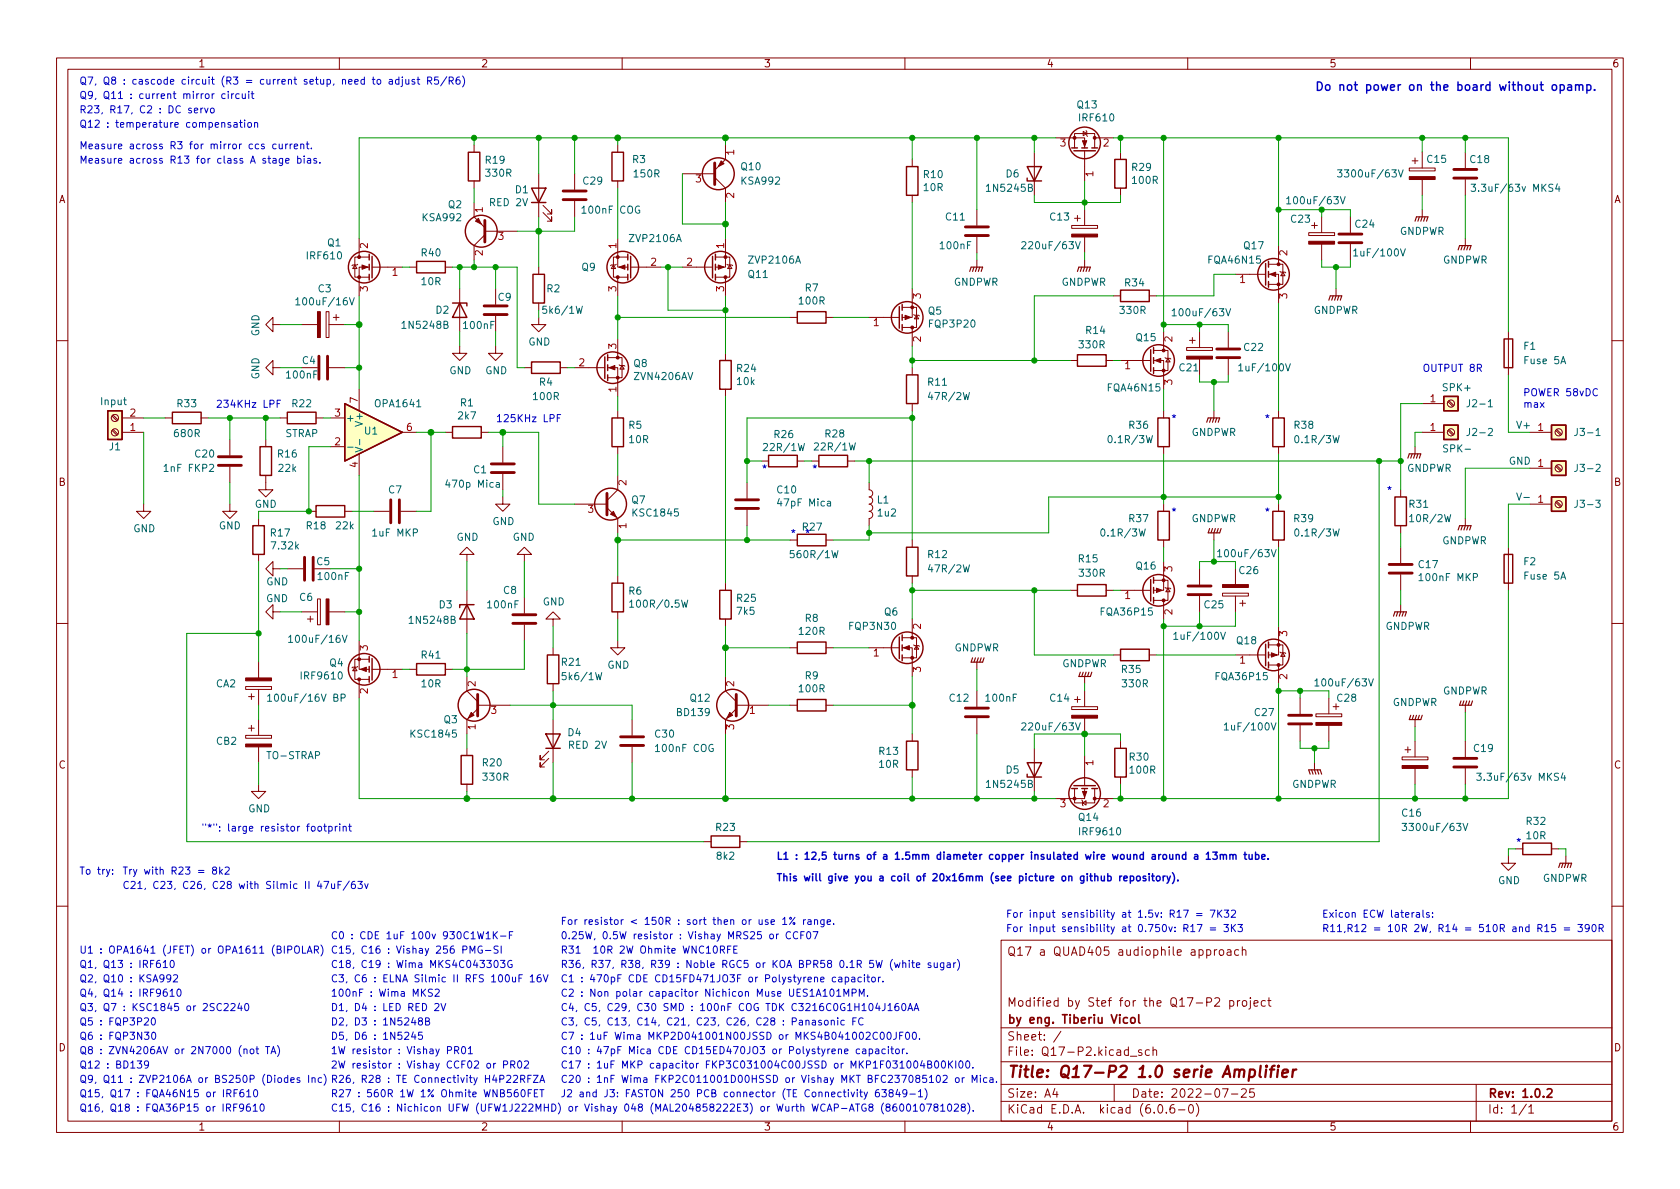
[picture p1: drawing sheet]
<svg xmlns="http://www.w3.org/2000/svg" width="297mm" height="210mm" viewBox="0 0 297 210" stroke-linecap="round" stroke-linejoin="round" font-family="sans-serif">
<defs><g id="words">
<text font-size="2.8" fill="#840000" x="178" y="190.6">Title: Q17-P2 1.0 serie Amplifier</text>
<text font-size="2.1" fill="#0000c2" x="232.4" y="16.1">Do not power on the board without opamp.</text>
<g font-size="2.1" fill="#840000">
<text x="178" y="169">Q17 a QUAD405 audiophile approach</text>
<text x="178" y="178">Modified by Stef for the Q17-P2 project</text>
<text x="178" y="184">Sheet: /</text>
<text x="178" y="181">by eng. Tiberiu Vicol</text>
<text x="178" y="186.7">File: Q17-P2.kicad_sch</text>
<text x="178" y="196.9">KiCad E.D.A. kicad (6.0.6-0)</text>
<text x="178" y="194.1">Size: A4</text>
<text x="200" y="194.1">Date: 2022-07-25</text>
<text x="263" y="194.1">Rev: 1.0.2</text>
<text x="263" y="196.9">Id: 1/1</text>
</g>
<g font-size="1.8" fill="#840000">
<text x="35" y="11.9">1</text>
<text x="85" y="11.9">2</text>
<text x="135" y="11.9">3</text>
<text x="185" y="11.9">4</text>
<text x="235" y="11.9">5</text>
<text x="285" y="11.9">6</text>
<text x="10.3" y="35.9">A</text>
<text x="285.3" y="35.9">A</text>
<text x="10.3" y="85.9">B</text>
<text x="285.3" y="85.9">B</text>
<text x="10.3" y="135.9">C</text>
<text x="285.3" y="135.9">C</text>
<text x="10.3" y="185.9">D</text>
<text x="285.3" y="185.9">D</text>
<text x="35" y="199.9">1</text>
<text x="85" y="199.9">2</text>
<text x="135" y="199.9">3</text>
<text x="185" y="199.9">4</text>
<text x="235" y="199.9">5</text>
<text x="285" y="199.9">6</text>
</g>
<g font-size="1.8" fill="#0000c2">
<text x="14" y="17.5">Q9, Q11 : current mirror circuit</text>
<text x="14" y="14.9">Q7, Q8 : cascode circuit (R3 = current setup, need to adjust R5/R6)</text>
<text x="14" y="22.6">Q12 : temperature compensation</text>
<text x="14" y="20">R23, R17, C2 : DC servo</text>
<text x="14" y="26.4">Measure across R3 for mirror ccs current.</text>
<text x="14" y="28.9">Measure across R13 for class A stage bias.</text>
<text x="251.5" y="65.7">OUTPUT 8R</text>
<text x="269.2" y="70.1">POWER 58vDC</text>
<text x="38.1" y="72.1">234KHz LPF</text>
<text x="87.6" y="74.6">125KHz LPF</text>
<text x="207" y="74.6">*</text>
<text x="223.5" y="74.6">*</text>
<text x="269.2" y="72.1">max</text>
<text x="134.6" y="83.5">*</text>
<text x="143.5" y="83.5">*</text>
<text x="245.1" y="87.3">*</text>
<text x="139.7" y="95">*</text>
<text x="142.2" y="95">*</text>
<text x="207" y="91.1">*</text>
<text x="223.5" y="91.1">*</text>
<text x="35.6" y="147">&quot;*&quot;: large resistor footprint</text>
<text x="268" y="149.6">*</text>
<text x="14" y="154.6">To try:</text>
<text x="21.6" y="154.6">Try with R23 = 8k2</text>
<text x="137.2" y="155.8">This will give you a coil of 20x16mm (see picture on github repository).</text>
<text x="137.2" y="152">L1 : 12,5 turns of a 1.5mm diameter copper insulated wire wound around a 13mm tube.</text>
<text x="21.6" y="157.2">C21, C23, C26, C28 with Silmic II 47uF/63v</text>
<text x="58.4" y="166.1">C0 : CDE 1uF 100v 930C1W1K-F</text>
<text x="99.1" y="166.1">0.25W, 0.5W resistor : Vishay MRS25 or CCF07</text>
<text x="99.1" y="163.5">For resistor &lt; 150R : sort then or use 1% range.</text>
<text x="177.8" y="162.3">For input sensibility at 1.5v: R17 = 7K32</text>
<text x="177.8" y="164.8">For input sensibility at 0.750v: R17 = 3K3</text>
<text x="233.7" y="162.3">Exicon ECW laterals:</text>
<text x="233.7" y="164.8">R11,R12 = 10R 2W, R14 = 510R and R15 = 390R</text>
<text x="14" y="168.6">U1 : OPA1641 (JFET) or OPA1611 (BIPOLAR)</text>
<text x="14" y="171.2">Q1, Q13 : IRF610</text>
<text x="14" y="173.7">Q2, Q10 : KSA992</text>
<text x="58.4" y="171.2">C18, C19 : Wima MKS4C043303G</text>
<text x="58.4" y="173.7">C3, C6 : ELNA Silmic II RFS 100uF 16V</text>
<text x="58.4" y="168.6">C15, C16 : Vishay 256 PMG-SI</text>
<text x="99.1" y="168.6">R31 10R 2W Ohmite WNC10RFE</text>
<text x="99.1" y="173.7">C1 : 470pF CDE CD15FD471JO3F or Polystyrene capacitor.</text>
<text x="99.1" y="171.2">R36, R37, R38, R39 : Noble RGC5 or KOA BPR58 0.1R 5W (white sugar)</text>
<text x="14" y="176.2">Q4, Q14 : IRF9610</text>
<text x="14" y="178.8">Q3, Q7 : KSC1845 or 2SC2240</text>
<text x="58.4" y="176.2">100nF : Wima MKS2</text>
<text x="58.4" y="178.8">D1, D4 : LED RED 2V</text>
<text x="99.1" y="176.2">C2 : Non polar capacitor Nichicon Muse UES1A101MPM.</text>
<text x="99.1" y="178.8">C4, C5, C29, C30 SMD : 100nF COG TDK C3216C0G1H104J160AA</text>
<text x="14" y="181.3">Q5 : FQP3P20</text>
<text x="14" y="183.9">Q6 : FQP3N30</text>
<text x="58.4" y="181.3">D2, D3 : 1N5248B</text>
<text x="58.4" y="183.9">D5, D6 : 1N5245</text>
<text x="99.1" y="181.3">C3, C5, C13, C14, C21, C23, C26, C28 : Panasonic FC</text>
<text x="99.1" y="183.9">C7 : 1uF Wima MKP2D041001N00JSSD or MKS4B041002C00JF00.</text>
<text x="14" y="188.9">Q12 : BD139</text>
<text x="14" y="191.5">Q9, Q11 : ZVP2106A or BS250P (Diodes Inc)</text>
<text x="14" y="186.4">Q8 : ZVN4206AV or 2N7000 (not TA)</text>
<text x="58.4" y="186.4">1W resistor : Vishay PR01</text>
<text x="58.4" y="191.5">R26, R28 : TE Connectivity H4P22RFZA</text>
<text x="58.4" y="188.9">2W resistor : Vishay CCF02 or PR02</text>
<text x="99.1" y="191.5">C20 : 1nF Wima FKP2C011001D00HSSD or Vishay MKT BFC237085102 or Mica.</text>
<text x="99.1" y="186.4">C10 : 47pF Mica CDE CD15ED470JO3 or Polystyrene capacitor.</text>
<text x="99.1" y="188.9">C17 : 1uF MKP capacitor FKP3C031004C00JSSD or MKP1F031004B00KI00.</text>
<text x="14" y="194">Q15, Q17 : FQA46N15 or IRF610</text>
<text x="14" y="196.6">Q16, Q18 : FQA36P15 or IRF9610</text>
<text x="58.4" y="194">R27 : 560R 1W 1% Ohmite WNB560FET</text>
<text x="58.4" y="196.6">C15, C16 : Nichicon UFW (UFW1J222MHD) or Vishay 048 (MAL204858222E3) or Wurth WCAP-ATG8 (860010781028).</text>
<text x="99.1" y="194">J2 and J3: FASTON 250 PCB connector (TE Connectivity 63849-1)</text>
</g>
<g font-size="1.8" fill="#006464">
<text x="190.5" y="19.2">Q13</text>
<text x="191" y="21.5">IRF610</text>
<text x="85.9" y="28.9">R19</text>
<text x="111.9" y="28.8">R3</text>
<text x="252.4" y="28.8">C15</text>
<text x="260" y="28.8">C18</text>
<text x="86" y="31.2">330R</text>
<text x="91.1" y="34.2">D1</text>
<text x="103.2" y="32.6">C29</text>
<text x="112.2" y="31.4">150R</text>
<text x="131.1" y="30.1">Q10</text>
<text x="131.1" y="32.6">KSA992</text>
<text x="163.4" y="31.5">R10</text>
<text x="163.4" y="33.8">10R</text>
<text x="174.7" y="33.9">1N5245B</text>
<text x="177.9" y="31.4">D6</text>
<text x="200.2" y="30.2">R29</text>
<text x="200.3" y="32.5">100R</text>
<text x="237.4" y="31.4">3300uF/63V</text>
<text x="261.2" y="33.9">3.3uF/63v MKS4</text>
<text x="74.8" y="39.1">KSA992</text>
<text x="79.3" y="36.8">Q2</text>
<text x="86.7" y="36.4">RED 2V</text>
<text x="103.2" y="37.8">100nF COG</text>
<text x="167.3" y="39">C11</text>
<text x="185.7" y="39">C13</text>
<text x="228.2" y="36.1">100uF/63V</text>
<text x="228.3" y="39.4">C23</text>
<text x="239.7" y="40.3">C24</text>
<text x="247.4" y="41.5">GNDPWR</text>
<text x="54.4" y="45.9">IRF610</text>
<text x="57.9" y="43.6">Q1</text>
<text x="74.6" y="45.3">R40</text>
<text x="102.9" y="47.9">Q9</text>
<text x="111.5" y="42.8">ZVP2106A</text>
<text x="132.6" y="46.6">ZVP2106A</text>
<text x="166.4" y="44.1">100nF</text>
<text x="181.4" y="44.1">220uF/63V</text>
<text x="213.8" y="46.6">FQA46N15</text>
<text x="220" y="44.1">Q17</text>
<text x="240" y="45.3">1uF/100V</text>
<text x="255.1" y="46.6">GNDPWR</text>
<text x="53" y="54">100uF/16V</text>
<text x="56.3" y="51.7">C3</text>
<text x="74.6" y="50.4">10R</text>
<text x="88.1" y="53.2">C9</text>
<text x="96.7" y="51.7">R2</text>
<text x="132.4" y="49.1">Q11</text>
<text x="141.4" y="53.8">100R</text>
<text x="142.4" y="51.5">R7</text>
<text x="168.6" y="50.5">GNDPWR</text>
<text x="187.6" y="50.5">GNDPWR</text>
<text x="199" y="50.6">R34</text>
<text x="45.8" y="59.5" transform="rotate(-90 45.8 59.5)">GND</text>
<text x="71.4" y="58.1">1N5248B</text>
<text x="77.1" y="55.5">D2</text>
<text x="82.1" y="58.2">100nF</text>
<text x="96.4" y="55.5">5k6/1W</text>
<text x="164.1" y="55.6">Q5</text>
<text x="164.4" y="57.9">FQP3P20</text>
<text x="192.1" y="59">R14</text>
<text x="198.2" y="55.5">330R</text>
<text x="208" y="55.9">100uF/63V</text>
<text x="232.2" y="55.5">GNDPWR</text>
<text x="53.5" y="64.4">C4</text>
<text x="93.4" y="61.1">GND</text>
<text x="112.1" y="64.9">Q8</text>
<text x="130.4" y="65.8">R24</text>
<text x="190.9" y="61.6">330R</text>
<text x="200.9" y="60.3">Q15</text>
<text x="208.6" y="65.7">C21</text>
<text x="219.6" y="65.7">1uF/100V</text>
<text x="220" y="62.1">C22</text>
<text x="269.4" y="61.8">F1</text>
<text x="269.7" y="64.4">Fuse 5A</text>
<text x="17.9" y="71.6">Input</text>
<text x="45.8" y="67.1" transform="rotate(-90 45.8 67.1)">GND</text>
<text x="50.8" y="66.9">100nF</text>
<text x="79.4" y="66.2">GND</text>
<text x="81.4" y="71.9">R1</text>
<text x="85.8" y="66.2">GND</text>
<text x="94.4" y="70.7">100R</text>
<text x="95.4" y="68.2">R4</text>
<text x="112.3" y="67.2">ZVN4206AV</text>
<text x="130.4" y="68.1">10k</text>
<text x="164.1" y="68.2">R11</text>
<text x="164.6" y="70.7">47R/2W</text>
<text x="196" y="69.2">FQA46N15</text>
<text x="255.2" y="69.2">SPK+</text>
<text x="30.9" y="77.3">680R</text>
<text x="31.4" y="72">R33</text>
<text x="50.4" y="77.3">STRAP</text>
<text x="51.7" y="72">R22</text>
<text x="61.1" y="74.5">+</text>
<text x="64.1" y="75" transform="rotate(-90 64.1 75)">V+</text>
<text x="64.5" y="76.8">U1</text>
<text x="66.5" y="72">OPA1641</text>
<text x="81.1" y="74.2">2k7</text>
<text x="111.2" y="75.8">R5</text>
<text x="137" y="77.5">R26</text>
<text x="146" y="77.3">R28</text>
<text x="199.7" y="75.8">R36</text>
<text x="210.6" y="77.1">GNDPWR</text>
<text x="228.9" y="75.8">R38</text>
<text x="259.9" y="72">J2-1</text>
<text x="259.9" y="77.1">J2-2</text>
<text x="268.3" y="75.8">V+</text>
<text x="278.9" y="77.1">J3-1</text>
<text x="19.3" y="79.6">J1</text>
<text x="29.3" y="83.4">1nF FKP2</text>
<text x="34.6" y="80.9">C20</text>
<text x="49.2" y="80.9">R16</text>
<text x="49.3" y="83.4">22k</text>
<text x="83.8" y="83.7">C1</text>
<text x="111.3" y="78.4">10R</text>
<text x="135.4" y="79.8">22R/1W</text>
<text x="144.4" y="79.6">22R/1W</text>
<text x="196.4" y="78.4">0.1R/3W</text>
<text x="229.4" y="78.4">0.1R/3W</text>
<text x="248.7" y="83.4">GNDPWR</text>
<text x="255.5" y="80">SPK-</text>
<text x="266.7" y="82.2">GND</text>
<text x="278.9" y="83.4">J3-2</text>
<text x="45" y="89.8">GND</text>
<text x="68.7" y="87.2">C7</text>
<text x="79.4" y="86.2">470p Mica</text>
<text x="111.7" y="89">Q7</text>
<text x="137.5" y="87.2">C10</text>
<text x="137.9" y="89.5">47pF Mica</text>
<text x="155.1" y="89">L1</text>
<text x="249.2" y="89.8">R31</text>
<text x="268.5" y="88.5">V-</text>
<text x="278.9" y="89.8">J3-3</text>
<text x="23.5" y="94.1">GND</text>
<text x="38.7" y="93.6">GND</text>
<text x="47.9" y="94.9">R17</text>
<text x="54.3" y="93.6">R18</text>
<text x="59.5" y="93.6">22k</text>
<text x="66.1" y="94.9">1uF MKP</text>
<text x="80.7" y="95.6">GND</text>
<text x="87" y="92.8">GND</text>
<text x="90.6" y="95.6">GND</text>
<text x="112.1" y="91.3">KSC1845</text>
<text x="142" y="93.8">R27</text>
<text x="155.3" y="91.3">1u2</text>
<text x="195.1" y="94.9">0.1R/3W</text>
<text x="199.7" y="92.3">R37</text>
<text x="210.6" y="92.3">GNDPWR</text>
<text x="228.9" y="92.3">R39</text>
<text x="229.4" y="94.9">0.1R/3W</text>
<text x="249.6" y="92.3">10R/2W</text>
<text x="48.2" y="97.1">7.32k</text>
<text x="56" y="99.9">C5</text>
<text x="140.2" y="98.7">560R/1W</text>
<text x="164.1" y="98.7">R12</text>
<text x="164.6" y="101.2">47R/2W</text>
<text x="190.8" y="99.4">R15</text>
<text x="190.9" y="102">330R</text>
<text x="200.9" y="100.7">Q16</text>
<text x="216" y="98.5">100uF/63V</text>
<text x="219.2" y="101.5">C26</text>
<text x="250.9" y="100.5">C17</text>
<text x="254.9" y="96.2">GNDPWR</text>
<text x="269.4" y="99.9">F2</text>
<text x="47" y="106.5">GND</text>
<text x="47.1" y="103.5">GND</text>
<text x="53" y="106.2">C6</text>
<text x="56.4" y="102.6">100nF</text>
<text x="77.7" y="107.6">D3</text>
<text x="86.3" y="107.6">100nF</text>
<text x="89" y="105">C8</text>
<text x="95.9" y="107">GND</text>
<text x="111.2" y="105.1">R6</text>
<text x="112" y="107.4">100R/0.5W</text>
<text x="130.4" y="106.4">R25</text>
<text x="213" y="107.6">C25</text>
<text x="251.3" y="102.8">100nF MKP</text>
<text x="269.7" y="102.5">Fuse 5A</text>
<text x="51.8" y="113.7">100uF/16V</text>
<text x="72.7" y="110.3">1N5248B</text>
<text x="130.4" y="108.7">7k5</text>
<text x="141.4" y="112.3">120R</text>
<text x="142.4" y="110">R8</text>
<text x="150.3" y="111.4">FQP3N30</text>
<text x="156.4" y="108.8">Q6</text>
<text x="194.8" y="108.8">FQA36P15</text>
<text x="208.2" y="113.1">1uF/100V</text>
<text x="218.7" y="113.9">Q18</text>
<text x="244.9" y="111.4">GNDPWR</text>
<text x="58.3" y="117.8">Q4</text>
<text x="74.6" y="116.5">R41</text>
<text x="99.4" y="117.7">R21</text>
<text x="107.4" y="118.2">GND</text>
<text x="168.7" y="115.2">GNDPWR</text>
<text x="187.7" y="118">GNDPWR</text>
<text x="198.4" y="119">R35</text>
<text x="38.2" y="121.5">CA2</text>
<text x="48.3" y="124.1">100uF/16V BP</text>
<text x="53.5" y="120.1">IRF9610</text>
<text x="74.6" y="121.5">10R</text>
<text x="99.8" y="120.3">5k6/1W</text>
<text x="122.1" y="124.1">Q12</text>
<text x="141.4" y="122.4">100R</text>
<text x="142.4" y="120.1">R9</text>
<text x="167.9" y="124.1">C12</text>
<text x="174.4" y="124.1">100nF</text>
<text x="185.7" y="124.1">C14</text>
<text x="198.6" y="121.5">330R</text>
<text x="215.1" y="120.3">FQA36P15</text>
<text x="233.2" y="121.4">100uF/63V</text>
<text x="236.5" y="124.1">C28</text>
<text x="246.2" y="124.8">GNDPWR</text>
<text x="255.1" y="122.8">GNDPWR</text>
<text x="38.3" y="131.7">CB2</text>
<text x="72.8" y="130.4">KSC1845</text>
<text x="78.5" y="127.9">Q3</text>
<text x="100.4" y="130.2">D4</text>
<text x="115.9" y="130.4">C30</text>
<text x="119.8" y="126.6">BD139</text>
<text x="181.4" y="129.2">220uF/63V</text>
<text x="217.1" y="129.2">1uF/100V</text>
<text x="221.9" y="126.6">C27</text>
<text x="47.4" y="134.2">TO-STRAP</text>
<text x="85.4" y="135.5">R20</text>
<text x="100.7" y="132.4">RED 2V</text>
<text x="116.2" y="133">100nF COG</text>
<text x="155.5" y="133.5">R13</text>
<text x="155.5" y="135.8">10R</text>
<text x="177.9" y="136.8">D5</text>
<text x="199.8" y="134.5">R30</text>
<text x="199.9" y="136.8">100R</text>
<text x="260.7" y="133">C19</text>
<text x="43.9" y="143.6">GND</text>
<text x="85.5" y="138">330R</text>
<text x="174.7" y="139.3">1N5245B</text>
<text x="228.4" y="139.3">GNDPWR</text>
<text x="262.2" y="138.1">3.3uF/63v MKS4</text>
<text x="126.6" y="146.9">R23</text>
<text x="190.8" y="145.2">Q14</text>
<text x="191.1" y="147.7">IRF9610</text>
<text x="248" y="144.4">C16</text>
<text x="248.8" y="146.9">3300uF/63V</text>
<text x="269.9" y="145.9">R32</text>
<text x="269.9" y="148.4">10R</text>
<text x="126.8" y="152">8k2</text>
<text x="272.7" y="155.9">GNDPWR</text>
<text x="264.8" y="156.3">GND</text>
</g>
<g font-size="1.8" fill="#a90000">
<text x="129.8" y="27.4" transform="rotate(-90 129.8 27.4)">1</text>
<text x="187.5" y="25.9">3</text>
<text x="195.1" y="25.9">2</text>
<text x="123" y="32.3">3</text>
<text x="129.8" y="35" transform="rotate(-90 129.8 35)">2</text>
<text x="193.3" y="31.2" transform="rotate(-90 193.3 31.2)">1</text>
<text x="85.3" y="37.6" transform="rotate(-90 85.3 37.6)">1</text>
<text x="65" y="43.9" transform="rotate(-90 65 43.9)">2</text>
<text x="85.3" y="45.2" transform="rotate(-90 85.3 45.2)">2</text>
<text x="88.1" y="42.4">3</text>
<text x="109" y="43.9" transform="rotate(-90 109 43.9)">1</text>
<text x="115.1" y="47">2</text>
<text x="121.4" y="47">2</text>
<text x="128" y="43.9" transform="rotate(-90 128 43.9)">1</text>
<text x="227.6" y="45.2" transform="rotate(-90 227.6 45.2)">2</text>
<text x="65" y="51.5" transform="rotate(-90 65 51.5)">3</text>
<text x="69.4" y="48.8">1</text>
<text x="109" y="51.5" transform="rotate(-90 109 51.5)">3</text>
<text x="128" y="51.5" transform="rotate(-90 128 51.5)">3</text>
<text x="162.8" y="52.8" transform="rotate(-90 162.8 52.8)">3</text>
<text x="219.2" y="50">1</text>
<text x="227.6" y="52.8" transform="rotate(-90 227.6 52.8)">3</text>
<text x="154.4" y="57.7">1</text>
<text x="102.4" y="64.8">2</text>
<text x="109" y="61.7" transform="rotate(-90 109 61.7)">3</text>
<text x="162.8" y="60.4" transform="rotate(-90 162.8 60.4)">2</text>
<text x="198.9" y="65.3">1</text>
<text x="207.3" y="60.4" transform="rotate(-90 207.3 60.4)">2</text>
<text x="63.2" y="71.2" transform="rotate(-90 63.2 71.2)">7</text>
<text x="109" y="69.3" transform="rotate(-90 109 69.3)">1</text>
<text x="207.3" y="68.1" transform="rotate(-90 207.3 68.1)">3</text>
<text x="252.9" y="71.1">1</text>
<text x="23" y="76.2">1</text>
<text x="23" y="73.7">2</text>
<text x="59.2" y="73.7">3</text>
<text x="71.9" y="76.2">6</text>
<text x="252.9" y="76.2">1</text>
<text x="271.9" y="76.2">1</text>
<text x="59.2" y="78.7">2</text>
<text x="63.2" y="82.7" transform="rotate(-90 63.2 82.7)">4</text>
<text x="271.9" y="82.5">1</text>
<text x="110.7" y="85.8" transform="rotate(-90 110.7 85.8)">2</text>
<text x="271.9" y="88.9">1</text>
<text x="104" y="90.7">3</text>
<text x="110.7" y="93.5" transform="rotate(-90 110.7 93.5)">1</text>
<text x="207.3" y="101.1" transform="rotate(-90 207.3 101.1)">3</text>
<text x="198.9" y="105.9">1</text>
<text x="162.8" y="111.2" transform="rotate(-90 162.8 111.2)">2</text>
<text x="207.3" y="108.7" transform="rotate(-90 207.3 108.7)">2</text>
<text x="227.6" y="112.5" transform="rotate(-90 227.6 112.5)">3</text>
<text x="65" y="115" transform="rotate(-90 65 115)">3</text>
<text x="69.4" y="119.9">1</text>
<text x="154.4" y="116.1">1</text>
<text x="162.8" y="118.9" transform="rotate(-90 162.8 118.9)">3</text>
<text x="219.2" y="117.3">1</text>
<text x="65" y="122.7" transform="rotate(-90 65 122.7)">2</text>
<text x="84.1" y="121.4" transform="rotate(-90 84.1 121.4)">2</text>
<text x="129.8" y="121.4" transform="rotate(-90 129.8 121.4)">2</text>
<text x="227.6" y="120.1" transform="rotate(-90 227.6 120.1)">2</text>
<text x="84.1" y="129" transform="rotate(-90 84.1 129)">1</text>
<text x="86.8" y="126.2">3</text>
<text x="129.8" y="129" transform="rotate(-90 129.8 129)">3</text>
<text x="132.5" y="126.2">1</text>
<text x="193.3" y="135.4" transform="rotate(-90 193.3 135.4)">1</text>
<text x="187.5" y="142.7">3</text>
<text x="195.1" y="142.7">2</text>
</g>
</g></defs>
<g fill="none" stroke="#840000" stroke-width=".18">
<path d="M10 10.2h277v190.1h-277zM12 12.2h273v186.1h-273zM60 10.2v2M110 10.2v2M160 10.2v2M210 10.2v2M260 10.2v2M83.8 35.8v2.5l1.9 2M83.8 25.6v1.3M83.8 32v1.3M95.2 30.7v7.6M96 37.6l1.5 1.5v-.8v.8h-.7"/>
<path d="M96 36.3l1.5 1.5v-.7v.7h-.7M101.6 30.7v2.8M101.6 35.6v2.7M109.2 25.6v1.3M109.2 32v1.3M120.6 30.7h5.8M126.4 31.4l1.9 1.9v2.5M128.3 25.6v2.6l-1.9 1.9M161.3 28.2v1.3M161.3 34.5v1.3M172.7 37.1v2.8M182.9 26.9v7.6"/>
<path d="M186.7 24.4h5.1v1.8M189.5 39.9h4.6v.5h-4.6zM190 26.2v-2.6h3.5v2.6M190 38.6h1M190.5 38.1v1M191.5 23.2l.7 .4-.7 .4zM191.8 26.7v5.3M191.8 37.1v2.8M192 23.1l.2 .1v.8l.1 .1M193.5 24.4h3.3M198.1 26.9v1.3M198.1 33.3v1.2"/>
<path d="M231.9 39.9h1M232.4 39.4v1M233.7 38.3v2.8M238.8 38.3v2.8M249.2 29.7h4.5v.5h-4.5zM249.7 28.4h1M250.2 27.9v1.1M251.5 26.9v2.8M251.5 31.7v2.8M251.5 37.1v1.2M259.1 26.9v2.8M259.1 31.7v2.8"/>
<path d="M48.3 57.4v-1.3l-1.3 1.3 1.3 1.3v-1.3h1.2M53.3 57.4h2.8M57.7 55.1h.5v4.6h-.5zM58.2 57.4h2.8M58.9 56.1h1M59.4 55.6v1M62.7 46.9l.4 .6h-.7zM63.2 46.7l-.1 .2h-.7l-.2 .1M63.5 42.2v3.3M65.3 47.2h-1.8v5.1M65.3 45.5h-2.6v3.5h2.6M65.8 47.2h5.3"/>
<path d="M72.4 47.2h1.3M78.7 47.2h1.3M81.3 51v7.7M85.7 41.5l-1.9 1.9v2.6M85.7 40.9h5.7M87.6 51v2.8M87.6 55.9v2.8M95.2 56.1v1.3h1.3l-1.3 1.3-1.2-1.3h1.2M95.2 47.2v1.3M95.2 53.6v1.3M108.5 46.9l.3 .6h-.7zM109 46.7l-.2 .2h-.7l-.2 .1"/>
<path d="M109.2 42.2v5h1.8M109.2 49v3.3M109.2 59.9v3.3M111 45.5h-2.5v3.5h2.5M111.5 47.2h5.3M120.6 47.2h5.4M126.5 45.5h2.5v3.5h-2.5M128.3 42.2v5h-1.8M128.3 49v3.3M128.5 46.7l.2 .2h.7l.1 .1M129 46.9l.4 .6h-.7zM139.7 56.1h1.3"/>
<path d="M146 56.1h1.3M153.7 56.1h5.3M159.5 54.4h2.6v3.5h-2.6M161.3 51v5.1h-1.8M161.3 57.9v3.3M161.5 55.6l.2 .1h.7l.2 .2M162.1 55.7l.3 .7h-.7zM172.7 41.9v2.8M172.7 46v1.2M191.8 41.9v2.8M191.8 46v1.2M196.8 52.3h1.3"/>
<path d="M203.2 52.3h1.3M205.7 58.7v3.3M210.8 59.7v1M212.1 58.7v2.8M217.2 58.7v2.8M218.4 48.5h5.4M224.3 48.5h1.8v5.1M224.3 46.7h2.5v3.6h-2.5M226.1 43.4v3.3M226.3 48l.1 .1h.8l.1 .2M226.8 48.1l.4 .7h-.8zM231.4 41.1h4.6v.6h-4.6z"/>
<path d="M233.7 43.2v2.8M236.2 51v1.3M238.8 43.2v2.8M259.1 42.2v1.2M266.7 58.7v7.6M10 60.2h2M19.8 73.6l.9 .8M19.8 76.1l.9 .9M20 73.4l.9 .8M20 75.9l.9 .9M21.6 76.4h3.8M21.6 73.9h3.8"/>
<path d="M29.2 73.9h1.3M35.6 73.9h1.2M40.6 77.7v2.8M47 77.7v1.3M48.3 65v-1.3l-1.3 1.3 1.3 1.3v-1.3h1.2M49.5 73.9h1.3M55.9 73.9h1.2M58.2 65h2.8M58.4 79h2.6M58.4 73.9h2.6M63.5 68.8v3.8M71.1 76.4h2.6"/>
<path d="M78.7 76.4h1.3M81.3 61.2v1.3h1.2l-1.2 1.2-1.3-1.2h1.3M85.1 76.4h1.3M87.6 61.2v1.3h1.3l-1.3 1.2-1.2-1.2h1.2M88.9 79v2.8M92.7 65h1.3M99.1 65h1.2M101.6 65h5.3M107.4 65h1.8v5.1M107.4 63.2h2.6v3.6h-2.6M109.2 72.6v1.3M109.2 79v1.3"/>
<path d="M109.5 64.5l.1 .1h.8l.1 .2M110 64.6l.4 .7h-.8zM128.3 62.5v1.2M128.3 68.8v1.3M161.3 65v1.3M161.3 71.4v1.2M189.2 63.7h1.3M195.6 63.7h1.2M198.1 63.7h5.4M204 63.7h1.7v5.1M204 62h2.5v3.5h-2.5M205.7 72.6v1.3"/>
<path d="M205.7 79v1.3M206 63.2l.1 .2h.8l.1 .1M206.5 63.4l.4 .6h-.8zM209.8 61.5h4.6v.5h-4.6zM210.3 60.2h1M212.1 63.5v2.8M214.6 72.6v1.3M217.2 63.5v2.8M226.1 72.6v1.3M226.1 79v1.3M250.2 79v1.3M251.5 71.4h3.8"/>
<path d="M251.5 76.4h3.8M256 71l.9 .9M256 76.1l.9 .9M256.2 70.9l.8 .8M256.2 75.9l.8 .9M270.5 76.4h3.8M275.1 76.1l.8 .9M275.2 75.9l.9 .9M285 60.2h2M25.4 89.1v1.3h1.3l-1.3 1.3-1.3-1.3h1.3M40.6 89.1v1.3h1.3l-1.3 1.3-1.2-1.3h1.2M40.6 82.5v2.8"/>
<path d="M45.7 91.7v1.3M45.7 98v1.3M47 84.1v2.5h1.3l-1.3 1.3-1.3-1.3h1.3M54.6 90.4h1.3M61 90.4h1.2M63.5 80.3v3.8M66 90.4h2.8M70.9 90.4h2.8M82.5 98h-1.2l1.2-1.2 1.3 1.2h-1.3v1.3M88.9 87.9v1.2h1.3l-1.3 1.3-1.3-1.3h1.3M88.9 83.8v2.8M92.7 98h1.3l-1.3-1.2-1.3 1.2h1.3v1.3"/>
<path d="M101.6 89.1h5.7M107.3 89.8l1.9 1.9v2.5M109.2 84.1v2.5l-1.9 1.9M132.1 85.3v2.8M132.1 90.2v2.8M134.6 81.5h1.3M139.7 95.5h1.3M141 81.5h1.2M143.5 81.5h1.3M146 95.5h1.3M149.9 81.5h1.2M153.7 85.3v1.3a.64 .64 0 0 1 .6 .6 .64 .64 0 0 1-.6 .7 .64 .64 0 0 1 .6 .6 .64 .64 0 0 1-.6 .6 .64 .64 0 0 1 .6 .7 .64 .64 0 0 1-.6 .6 .64 .64 0 0 1 .6 .7 .64 .64 0 0 1-.6 .6v1.3"/>
<path d="M161.3 95.5v1.3M205.7 99.3v5.1h-1.7M205.7 89.1v1.3M205.7 95.5v1.3M214.6 94.2v1.3M226.1 89.1v1.3M226.1 95.5v1.3M247.6 86.6v1.3M247.6 93v1.2M247.6 96.8v2.8M259.1 91.7v1.3M266.7 96.8v7.6"/>
<path d="M270.5 89.1h3.8M270.5 82.8h3.8M275.1 82.5l.8 .8M275.1 88.8l.8 .9M275.2 82.3l.9 .8M275.2 88.6l.9 .9M10 110.2h2M45.7 117.1v2.8M48.3 108.2v-1.3l-1.3 1.3 1.3 1.3v-1.3h1.2M48.3 100.6v-1.3l-1.3 1.3 1.3 1.2v-1.2h1.2M50.8 100.6h2.8M53.3 108.2h2.8"/>
<path d="M54.4 109.5h1M54.9 109v1M56.1 105.9h.5v4.6h-.5zM58.2 108.2h2.8M62.7 118l.4 .6h-.7zM63.2 117.9l-.1 .1h-.7l-.2 .1M63.5 113.3v5.1h1.8M65.3 116.6h-2.6v3.5h2.6M65.8 118.4h5.3M72.4 118.4h1.3M78.7 118.4h1.3M82.5 104.4v7.6"/>
<path d="M82.5 119.6v2.6l2 1.9M92.7 105.7v2.8M92.7 110.5v2.8M97.8 109.5h-1.3l1.3-1.3 1.3 1.3h-1.3v1.2M97.8 114.5v1.3M109.2 113.3v1.2h1.3l-1.3 1.3-1.3-1.3h1.3M109.2 101.8v1.3M109.2 108.2v1.3M128.3 103.1v1.3M128.3 109.5v1.2M128.3 119.6v2.6l1.9 1.9M139.7 114.5h1.3"/>
<path d="M146 114.5h1.3M153.7 114.5h5.3M159.5 114.5h1.8v5.1M159.5 112.8h2.6v3.5h-2.6M161.3 101.8v1.3M161.3 109.5v3.3M161.5 114l.2 .2h.7l.2 .1M162.1 114.2l.3 .6h-.7zM172.7 117.1v1.3M189.2 104.4h1.3M191.8 119.6v1.3M195.6 104.4h1.2"/>
<path d="M196.8 115.8h1.3M198.1 104.4h5.4M203.2 115.8h1.3M204 102.6h2.5v3.6h-2.5M205.7 106.2v3.3M206 103.9l.1 .1h.8l.1 .1M206.5 104l.4 .6h-.8zM212.1 100.6v2.8M212.1 105.4v2.8M216.2 104.9h4.5v.5h-4.5zM218.4 115.8h5.4M218.4 100.6v2.8"/>
<path d="M218.4 105.4v2.8M219.2 106.7h1M219.7 106.2v1M224.3 114h2.5v3.6h-2.5M226.1 110.7v5.1h-1.8M226.1 117.6v3.3M226.3 115.3l.1 .1h.8l.1 .2M226.8 115.4l.4 .7h-.8zM247.6 101.6v2.8M247.6 106.9v1.3M285 110.2h2M43.4 121.4h4.6v.5h-4.6z"/>
<path d="M43.4 130h4.6v.6h-4.6zM43.9 123.2h1.1M43.9 128.8h1.1M44.4 122.7v1M44.4 128.3v1M45.7 138.7v1.2h1.3l-1.3 1.3-1.3-1.3h1.3M45.7 121.9v2.8M45.7 127.2v2.8M45.7 132.1v2.8M63.5 120.1v3.3M82.5 132.3v1.3M82.5 138.7v1.2"/>
<path d="M84.5 125.3l-2 1.9v2.6M84.5 124.7h5.7M97 134.1l-1.5 1.5v-.7v.7h.8M97 132.8l-1.5 1.6v-.8v.8h.8M97.8 120.9v1.3M97.8 127.2v7.7M111.8 127.2v2.8M111.8 132.1v2.8M130.2 125.3l-1.9 1.9v2.6M130.2 124.7h5.7M139.7 124.7h1.3M146 124.7h1.3"/>
<path d="M161.3 129.8v1.3M161.3 136.1v1.3M172.7 122.2v2.8M172.7 127v2.8M182.9 132.3v7.6M189.5 125h4.6v.5h-4.6zM190 139.4v2.6h3.5v-2.6M190 123.7h1M190.5 123.2v1M191.8 139.4v1.8h-5.1M191.8 122.2v2.8M191.8 127v2.8"/>
<path d="M191.8 133.6v5.3M198.1 131.1v1.2M198.1 137.4v1.3M229.9 123.4v2.8M229.9 128.3v2.8M232.4 134.9v1.2M232.7 126.2h4.5v.5h-4.5zM234.9 123.4v2.8M234.9 128.3v2.8M235.7 125h1M236.2 124.5v1M247.9 133.9h4.6v.5h-4.6z"/>
<path d="M248.4 132.6h1M248.9 132.1v1M250.2 127.2v1.3M250.2 131.1v2.8M250.2 135.9v2.8M259.1 124.7v1.3M259.1 131.1v2.8M259.1 135.9v2.8M124.5 148.8h1.2M130.8 148.8h1.3M191.3 141.5l.1 .1v.8l.1 .1M191.4 142l.6-.4v.8z"/>
<path d="M193.5 141.2h3.3M266.7 151.4v1.2h1.3l-1.3 1.3-1.3-1.3h1.3M268 150.1h1.2M274.3 150.1h1.3M276.9 151.4v1.2M10 160.2h2M177 166.3h108v32h-108zM213.4 168l.4-.1 .3 .3v.4l-.2 .3h-.5M214.7 167.9v1M214.8 176.6l.6-.2 .2 .2v.3l-.9 1h.9M215.1 167.9l-.2 .1-.2 .2M215.7 168l.4-.1 .3 .3v.4l-.3 .3h-.4l-.1-.3v-.4z"/>
<path d="M217 168h.6v.9M217.4 177l.5-.1 .2 .3v.4l-.1 .3h-.6M217.4 176.9v1.5M217.6 168.3l-.5 .1a.29 .29 0 0 0-.2 .2 .29 .29 0 0 0 .2 .3h.5M218.8 176.9v1M219 168l-.4-.1-.3 .3v.4l.1 .3h.6M219.2 176.9l-.3 .1-.1 .2M219.6 168.1l.3-.2 .3 .1 .1 .9M219.6 167.4v1.5M219.8 177l.3-.1 .3 .3v.4l-.3 .3h-.3l-.2-.3v-.4zM221.1 176.9v1.3l-.3 .2M221.1 176.4v.2"/>
<path d="M221.7 177.4l.7-.1v-.3l-.5-.1-.2 .2 .1 .8h.6M223.7 177l-.4-.1-.3 .3v.4l.1 .3h.6M224.1 176.9h.6M224.4 176.4v1.3l.3 .2M285 160.2h2M60 198.3v2M110 198.3v2M160 198.3v2M177 194.8h108M177 191.8h108M177 187.8h108M177 181.8h108"/>
<path d="M186.5 192.5l-.4 1h1M186.9 193v1M187.6 182.4l-1.3 1.9M197 191.8v3M199.9 186.8h1.1M201.9 185.7l-.4-.1-.2 .2 .1 .3 .5 .1v.4h-.6M203.2 185.7l-.4-.1-.3 .3v.4l.1 .3h.6M203.9 185.8l.2-.2 .3 .1 .1 .9M203.9 185.1v1.5M204.9 195.4l.2-.1a.81 .81 0 0 1 .6 .7 .81 .81 0 0 1-.3 .8h-.2a.81 .81 0 0 1-.6-.6 .81 .81 0 0 1 .3-.8zM206.2 196.7v.1M207.6 195.3a.59 .59 0 0 0-.7 .7v.5l.1 .3h.4l.2-.1 .1-.5-.1-.2-.5-.1-.2 .3"/>
<path d="M208.4 196.3h1.1M210 198.3v2M210.4 195.4l.1-.1a.81 .81 0 0 1 .6 .7 .81 .81 0 0 1-.3 .8h-.2a.81 .81 0 0 1-.5-.6 .81 .81 0 0 1 .3-.8zM211.5 195.1a1.72 1.72 0 0 1 0 2.3M216.1 192.5h1l-.6 1.5M217.7 193.5h1.2M219.5 192.7l.6-.2 .2 .2 .1 .3-1 1h1M221.7 192.5h-.7l-.1 .7 .2-.1 .5 .1 .2 .2-.1 .5-.2 .1-.6-.1M260 198.3v2M261 191.8v6.5M269.9 195.3l-1.3 1.9M270.3 195.8l.4-.5v1.5"/>
<path d="M270.3 196.8h.9"/>
<circle cx="20.3" cy="76.4" r=".63"/>
<circle cx="20.3" cy="73.9" r=".63"/>
<circle cx="256.5" cy="76.4" r=".63"/>
<circle cx="256.5" cy="71.4" r=".63"/>
<circle cx="275.6" cy="76.4" r=".63"/>
<circle cx="275.6" cy="89.1" r=".63"/>
<circle cx="275.6" cy="82.8" r=".63"/>
</g>
<path d="M201.3 179.4v1.3l.3 .2M199.3 180l-.4-.1-.3 .3v.4l.2 .3h.5M200 180.1l.2-.2 .4 .2 .1 .5-.1 .3h-.4l-.2-.1zM273.6 192.7l.5-.2 .2 .2 .1 .3-.9 1h.9" fill="none" stroke="#840000" stroke-width=".3"/>
<path d="M221 189.2l.2-.1 .6 .1 .1 .3-.1 .6a.66 .66 0 0 1-.9 .3M222.9 188.5l-.2 1.7 .2 .3M223.9 189.1l-.2 1.4M224 188.5l-.2 .1 .1 .1 .1-.1v-.1l-.1 .2M224.5 189.1h.8M225.4 188.5l-.4 .1-.1 .1-.2 1.8M226 189.1l-.2 1.4M226 188.5l-.1 .1 .1 .1 .1-.1-.1-.1v.2M226.7 189.8l1-.2v-.4l-.2-.1-.6 .1-.2 1 .2 .3 .6-.1M228.6 189.1l-.1 1.4M229.2 189.1l-.4 .1-.2 .3" fill="none" stroke="#840000" stroke-width=".4"/>
<g fill="none" stroke="#840000" stroke-width=".25">
<path d="M82.8 26.9h2v5.1h-2zM94 33.3h2.5l-1.3 2.5zM94 35.8h2.5M108.2 26.9h2v5.1h-2zM160.3 29.5h2v5h-2zM181.6 31.5v.5h2.5M181.6 29.5h2.5l-1.2 2.5zM189.5 26.2h1M189.9 26.7h3.8M191.3 26.2h1M193 26.2h1.1M197.1 28.2h2v5.1h-2z"/>
<path d="M65.3 45v1M65.3 46.7v1M65.3 48.5v1M65.8 45.3v3.8M73.7 46.2h5v2.1h-5zM80 53.6h2.5v.5M81.3 53.6l1.2 2.5h-2.5zM94.2 48.5h2.1v5.1h-2.1zM111 45v1M111 46.7v1M111 48.5v1M111.5 45.3v3.8"/>
<path d="M126 45.3v3.8M126.5 45v1M126.5 46.7v1M126.5 48.5v1M141 55.1h5v2h-5zM159 54.2v3.8M159.5 53.8v1.1M159.5 55.6v1M159.5 57.4v1M198.1 51.3h5.1v2h-5.1zM223.8 46.6v3.8M224.3 46.2v1"/>
<path d="M224.3 48v1M224.3 49.8v1M265.9 59.9h1.6v5.1h-1.6zM19 72.6h2.6v5.1h-2.6zM30.5 72.9h5.1v2h-5.1zM46 79h2v5.1h-2zM50.8 72.9h5.1v2h-5.1zM61 71.4l10.1 5-10.1 5.1zM80 75.4h5.1v2.1h-5.1zM94 64h5.1v2h-5.1zM106.9 63.1v3.8M107.4 62.7v1"/>
<path d="M107.4 64.5v1M107.4 66.3v1M108.2 73.9h2v5.1h-2zM127.3 63.7h2v5.1h-2zM160.3 66.3h2v5.1h-2zM190.5 62.7h5.1v2.1h-5.1zM203.5 61.8v3.9M204 61.5v1M204 63.2v1.1M204 65v1M204.7 73.9h2.1v5.1h-2.1zM225 73.9h2.1v5.1h-2.1z"/>
<path d="M255.3 70.1h2.5v2.5h-2.5zM255.3 75.2h2.5v2.5h-2.5zM274.3 75.2h2.6v2.5h-2.6zM44.7 93h2v5h-2zM55.9 89.4h5.1v2h-5.1zM135.9 80.5h5.1v2h-5.1zM141 94.5h5v2h-5zM144.8 80.5h5.1v2h-5.1zM160.3 96.8h2v5h-2zM204.7 90.4h2.1v5.1h-2.1zM225 90.4h2.1v5.1h-2.1zM246.6 87.9h2.1v5.1h-2.1z"/>
<path d="M265.9 98h1.6v5.1h-1.6zM274.3 81.5h2.6v2.6h-2.6zM274.3 87.9h2.6v2.5h-2.6zM65.3 116.1v1M65.3 117.9v1M65.3 119.6v1M65.8 116.5v3.8M73.7 117.3h5v2.1h-5zM82.5 106.9l1.3 2.6h-2.5zM83.8 106.9h-2.5v.5M96.8 115.8h2v5.1h-2zM108.2 103.1h2v5.1h-2z"/>
<path d="M127.3 104.4h2v5.1h-2zM141 113.5h5v2.1h-5zM159 112.6v3.9M159.5 112.3v1M159.5 114v1.1M159.5 115.8v1M190.5 103.4h5.1v2h-5.1zM198.1 114.8h5.1v2h-5.1zM203.5 102.5v3.8M204 102.1v1M204 103.9v1M204 105.7v1"/>
<path d="M223.8 113.9v3.8M224.3 113.5v1M224.3 115.3v1M224.3 117.1v1M81.5 133.6h2.1v5.1h-2.1zM96.5 129.8h2.6l-1.3 2.5zM96.5 132.3h2.6M141 123.7h5v2h-5zM160.3 131.1h2v5h-2zM181.6 136.9v.5h2.5M181.6 134.9h2.5l-1.2 2.5zM189.5 139.4h1"/>
<path d="M189.9 138.9h3.8M191.3 139.4h1M193 139.4h1.1M197.1 132.3h2v5.1h-2zM125.7 147.8h5.1v2.1h-5.1zM269.2 149.1h5.1v2h-5.1z"/>
<circle cx="127" cy="30.7" r="2.82"/>
<circle cx="191.8" cy="25.3" r="2.79"/>
<circle cx="64.4" cy="47.2" r="2.79"/>
<circle cx="85.1" cy="40.9" r="2.82"/>
<circle cx="110.1" cy="47.2" r="2.79"/>
<circle cx="127.4" cy="47.2" r="2.79"/>
<circle cx="160.4" cy="56.1" r="2.79"/>
<circle cx="225.2" cy="48.5" r="2.79"/>
<circle cx="108.3" cy="65" r="2.79"/>
<circle cx="204.9" cy="63.7" r="2.79"/>
<circle cx="107.9" cy="89.1" r="2.82"/>
<circle cx="64.4" cy="118.4" r="2.79"/>
<circle cx="160.4" cy="114.5" r="2.79"/>
<circle cx="204.9" cy="104.4" r="2.79"/>
<circle cx="225.2" cy="115.8" r="2.79"/>
<circle cx="83.8" cy="124.7" r="2.82"/>
<circle cx="129.5" cy="124.7" r="2.82"/>
<circle cx="191.8" cy="140.3" r="2.79"/>
</g>
<g fill="none" stroke="#840000" stroke-width=".51">
<path d="M85.7 39v3.8M99.6 35.3h4M99.6 33.8h4M126.4 28.8v3.8M257 30h4.1M257 31.5h4.1M85.6 54.1h4.1M85.6 55.6h4.1M170.7 40.1h4.1M170.7 41.7h4.1M236.7 41.4h4.1M236.7 42.9h4.1"/>
<path d="M56.4 63v4.1M57.9 63v4.1M215.1 61.7h4.1M215.1 63.2h4.1M38.6 80.8h4.1M38.6 82.3h4.1M53.8 98.5v4.1M55.4 98.5v4.1M69.1 88.4v4.1M70.6 88.4v4.1M86.9 83.6h4M86.9 82h4"/>
<path d="M107.3 87.2v3.9M130 89.9h4.1M130 88.4h4.1M245.6 99.8h4.1M90.7 110.2h4M90.7 108.7h4M210.1 105.2h4M210.1 103.6h4M245.6 101.3h4.1M84.5 122.8v3.8M109.7 131.8h4.1M109.7 130.3h4.1"/>
<path d="M130.2 122.8v3.8M170.7 126.7h4.1M170.7 125.2h4.1M227.8 126.5h4.1M227.8 128h4.1M257 134.1h4.1M257 135.6h4.1"/>
</g>
<g fill="#840000" stroke="#840000" stroke-width=".18">
<path d="M107.9 90.9l.6-.5 .5 1z"/>
<path d="M249.2 31.2h4.5v.5h-4.5z"/>
<path d="M231.4 42.7h4.6v.5h-4.6z"/>
<path d="M247.9 135.4h4.6v.5h-4.6z"/>
<path d="M107.7 65l1-.4v.8z"/>
<path d="M64 46.9l1 .3-1 .4z"/>
<path d="M84.6 38.6l.5 1-1-.5z"/>
<path d="M189.5 126.5h4.6v.5h-4.6z"/>
<path d="M191.4 139.9h.8l-.4 1.1z"/>
<path d="M204.5 104l1 .4-1 .4z"/>
<path d="M224.5 48.5l1.1-.4v.8z"/>
<path d="M209.8 63h4.6v.5h-4.6z"/>
<path d="M204.2 63.7l1-.3v.7z"/>
<path d="M216.2 103.4h4.5v.5h-4.5z"/>
<path d="M57.7 105.9h.5v4.6h-.5z"/>
<path d="M43.4 119.9h4.6v.5h-4.6z"/>
<path d="M56.1 55.1h.5v4.6h-.5z"/>
<path d="M43.4 131.6h4.6v.5h-4.6z"/>
<path d="M63.8 118.4l1-.4v.7z"/>
<path d="M224.8 115.4l1 .4-1 .4z"/>
<path d="M83.3 126l.5 .5-1 .5z"/>
<path d="M129 126l.5 .5-1 .5z"/>
<path d="M159.8 114.5l1-.3v.7z"/>
<path d="M109.5 47.2l1-.3v.7z"/>
<path d="M191.4 24.9h.8l-.4 1z"/>
<path d="M160 55.7l1 .4-1 .4z"/>
<path d="M127.5 28.4l.5 .6-1 .5z"/>
<path d="M127 46.9l1 .3-1 .4z"/>
<path d="M189.5 41.4h4.6v.5h-4.6z"/>
<path d="M232.7 127.8h4.5v.5h-4.5z"/>
<circle cx="109.2" cy="66.8" r=".25"/>
<circle cx="109.2" cy="63.2" r=".25"/>
<circle cx="63.5" cy="49" r=".25"/>
<circle cx="63.5" cy="45.5" r=".25"/>
<circle cx="190" cy="141.2" r=".25"/>
<circle cx="193.5" cy="141.2" r=".25"/>
<circle cx="205.7" cy="102.6" r=".25"/>
<circle cx="205.7" cy="106.2" r=".25"/>
<circle cx="226.1" cy="50.3" r=".25"/>
<circle cx="226.1" cy="46.7" r=".25"/>
<circle cx="205.7" cy="65.5" r=".25"/>
<circle cx="205.7" cy="62" r=".25"/>
<circle cx="63.5" cy="116.6" r=".25"/>
<circle cx="63.5" cy="120.1" r=".25"/>
<circle cx="226.1" cy="114" r=".25"/>
<circle cx="226.1" cy="117.6" r=".25"/>
<circle cx="161.3" cy="116.3" r=".25"/>
<circle cx="161.3" cy="112.8" r=".25"/>
<circle cx="109.2" cy="45.5" r=".25"/>
<circle cx="109.2" cy="49" r=".25"/>
<circle cx="190" cy="24.4" r=".25"/>
<circle cx="193.5" cy="24.4" r=".25"/>
<circle cx="161.3" cy="54.4" r=".25"/>
<circle cx="161.3" cy="57.9" r=".25"/>
<circle cx="128.3" cy="45.5" r=".25"/>
<circle cx="128.3" cy="49" r=".25"/>
</g>
<g fill="none" stroke="#840000" stroke-width=".2">
<path d="M250.2 39.1l.2-.8h2.1l-.3 .8M251 38.3l-.3 .8M251.5 38.3l-.3 .8M252 38.3l-.3 .8M171.4 48l.3-.8h2l-.2 .8M172.2 47.2l-.2 .8M172.7 47.2l-.2 .8M173.2 47.2l-.2 .8M190.5 48l.3-.8h2l-.3 .8M191.3 47.2l-.3 .8M191.8 47.2l-.3 .8M192.3 47.2l-.3 .8"/>
<path d="M234.9 53.1l.3-.8h2l-.2 .8M235.7 52.3l-.2 .8M236.2 52.3l-.2 .8M236.7 52.3l-.2 .8M257.8 44.2l.3-.8h2l-.3 .8M258.6 43.4l-.3 .8M259.1 43.4l-.3 .8M259.6 43.4l-.3 .8M213.4 74.7l.2-.8h2l-.2 .8M214.1 73.9l-.2 .8M214.6 73.9l-.2 .8M215.1 73.9l-.2 .8"/>
<path d="M213.9 93.5l-.3 .7h2l.3-.7M214.4 93.5l-.3 .7M214.9 93.5l-.3 .7M215.4 93.5l-.3 .7M248.9 81l.3-.7h2l-.2 .7M249.7 80.3l-.3 .7M250.2 80.3l-.3 .7M250.7 80.3l-.3 .7M257.8 93.7l.3-.7h2l-.3 .7M258.6 93l-.3 .7M259.1 93l-.3 .7M259.6 93l-.3 .7"/>
<path d="M172 116.3l-.3 .8h2l.3-.8M172.5 116.3l-.3 .8M173 116.3l-.3 .8M173.5 116.3l-.3 .8M191 118.9l-.2 .7h2l.2-.7M191.5 118.9l-.2 .7M192 118.9l-.2 .7M192.5 118.9l-.2 .7M246.4 109l.2-.8h2.1l-.3 .8M247.1 108.2l-.2 .8M247.6 108.2l-.2 .8M248.2 108.2l-.3 .8"/>
<path d="M231.6 136.9l-.2-.8h2l.3 .8M231.9 136.1l.3 .8M232.4 136.1l.3 .8M232.9 136.1l.3 .8M249.4 126.5l-.2 .7h2l.3-.7M249.9 126.5l-.2 .7M250.4 126.5l-.2 .7M251 126.5l-.3 .7M258.3 123.9l-.2 .8h2l.2-.8M258.8 123.9l-.2 .8M259.3 123.9l-.2 .8M259.8 123.9l-.2 .8"/>
<path d="M275.6 153.4l.2-.8h2.1l-.3 .8M276.4 152.6l-.3 .8M276.9 152.6l-.3 .8M277.4 152.6l-.3 .8"/>
</g>
<g fill="none" stroke="#006464" stroke-width=".18">
<path d="M227.5 35.1l.4-.3v1.3M227.5 36.1h.7M236.5 30h.8l-.5 .5 .4 .1v.6l-.2 .1-.5-.1M237 34.8l.4 1.3 .4-1.3M247.2 30l.5 1.3 .4-1.3M260.1 32.6h.8l-.4 .5 .3 .1v.5l-.1 .1-.6-.1M275.3 32.5l-.3 .9h.8M275.7 33v.8M52.3 53l.4-.3v1.2M52.3 53.9h.7M61.8 52.7l.4 1.2 .4-1.2M180.7 42.9l.4-.2 .3 .4-.8 .9h.8"/>
<path d="M190.2 42.7l.4 1.3 .4-1.3M207.2 54.9l.4-.3v1.3M207.2 55.9h.8M216.7 54.6l.5 1.3 .4-1.3M239.3 44.4l.4-.4v1.3M239.3 45.3h.8M247.6 44l.4 1.3 .5-1.3M61.5 79.1h.9M62.8 79.1l1.3 .4-1.3 .4M63.6 77.7v1M219 64.7l.4-.4v1.3M219 65.6h.7"/>
<path d="M227.3 64.3l.4 1.3 .4-1.3M263.2 75.9l.4-.1 .3 .3-.8 .9h.8M263.2 71.9h.7M282.2 77h.7M87.8 85.4h.4l.1 .8M88.3 85.6l-.4 .1-.2 .2 .2 .3 .4-.1M146.3 88.7h.5l.1 .8M146.9 88.9l-.5 .1-.1 .2 .1 .3 .5-.1M215.3 97.6l.3-.4v1.3M215.3 98.5h.7M224.8 97.2l.4 1.3 .4-1.3M282.1 88.5h.8l-.4 .4 .4 .2v.5l-.2 .1-.6-.1"/>
<path d="M282.2 82.2l.5-.1 .2 .4-.8 .9h.8M51 112.7l.4-.4v1.3M51 113.6h.7M60.5 112.3l.4 1.3 .5-1.3M111.3 106.5l.4-.4v1.3M111.3 107.4h.7M120.5 106.1l.3 1.3 .3-.9 .2 .9 .3-1.3M207.5 112.2l.4-.4v1.3M207.5 113.1h.8M215.8 111.8l.4 1.3 .5-1.3M260.5 102.1l.6-.1 .1-.2v-.3l-.7-.1v1.3M47.3 123.1l.4-.4v1.3"/>
<path d="M47.3 124h.7M60.3 123.4l.6-.1 .1-.1v-.3l-.7-.2v1.3M180.7 127.9l.4-.1 .3 .4-.8 .9h.8M190.2 127.8l.4 1.3 .4-1.3M216.5 128.2l.3-.4v1.3M216.5 129.1h.7M224.8 127.8l.4 1.3 .4-1.3M232.5 120.4l.3-.4v1.3M232.5 121.3h.7M242 120l.4 1.3 .4-1.3M261.1 136.7h.8l-.4 .5 .3 .1v.6l-.2 .1-.5-.1M276.3 136.7l-.3 .9h.8"/>
<path d="M276.6 137.1v.9M247.9 145.6h.8l-.4 .5 .3 .1v.6l-.1 .1-.6-.1M258.7 145.6l.4 1.3 .4-1.3"/>
</g>
<g fill="#ffffc2" stroke="#ffffc2" stroke-width=".18">
<path d="M255.3 70.1h2.5v2.5h-2.5z"/>
<path d="M255.3 75.2h2.5v2.5h-2.5z"/>
<path d="M274.3 75.2h2.6v2.5h-2.6z"/>
<path d="M61 71.4l10.1 5-10.1 5.1z"/>
<path d="M19 72.6h2.6v5.1h-2.6z"/>
<path d="M274.3 81.5h2.6v2.6h-2.6z"/>
<path d="M274.3 87.9h2.6v2.5h-2.6z"/>
</g>
<g fill="none" stroke="#0000c2" stroke-width=".18">
<path d="M34.4 19.5l.6-.1-.1-.2-.4-.1-.1 .2v.6h.5M35.5 19.1v.9M35.9 19.1l-.4 .3M36.2 19.1l.3 .9 .3-.9M37.3 19.2l.2-.1 .3 .1 .1 .5-.1 .2-.3 .1-.2-.2zM39.8 16.6h-.4l-.2 .2 .1 .6h.5M40.4 16.2v.1M40.4 16.6v.8M41 16.6v.8M41.3 16.6l-.3 .2M42.3 16.6h-.4l-.2 .2 .1 .6h.5M42.8 16.6l.1 .8h.3l.2-.1"/>
<path d="M43.4 16.6v.8M44 16.2v.1M44 16.6v.8M44.4 16.6h.5M44.6 16.2v1l.3 .2M66.8 14.1l.3-.1 .2 .3v.3l-.2 .3-.3-.1-.1-.2zM68.8 14.1h.5l.1 .8M69.4 14.3l-.4 .1-.2 .2 .2 .3 .4-.1M70.5 14.1l-.3-.1-.3 .3 .1 .5h.5M70.5 13.6v1.3M71.1 14v1.1l-.2 .2M71.1 13.6v.1"/>
<path d="M71.7 14l.1 .8 .3 .1 .2-.1M72.3 14v.9M73.3 14.1l-.3-.1-.2 .2 .1 .2 .4 .1v.3h-.5M73.7 14h.5M73.9 13.6v1.1l.3 .2M75.6 14.3l.6-.1 .1-.2v-.3l-.7-.1v1.3M75.9 14.3l.4 .6M77.5 13.6h-.6l-.1 .6 .2-.1 .4 .1 .1 .1v.5l-.2 .1-.5-.1M79 13.6l-1.1 1.6M79.4 14.3l.6-.1 .1-.2v-.3l-.7-.1v1.3M79.7 14.3l.4 .6M81.2 13.6l-.3 .1a.86 .86 0 0 0 0 1.2l.4-.1 .1-.5-.3-.2h-.2l-.3 .2"/>
<path d="M81.8 13.4a1.46 1.46 0 0 1 0 2M40.8 21.7h-.3l-.2 .1 .1 .2 .4 .1v.3h-.5M41.4 21.7h.5v.8M41.9 22h-.4l-.2 .2 .2 .3 .4-.1M42.3 21.7h.5M42.5 21.2v1.1l.3 .2M43.3 21.2v.2M43.3 21.7v.8M43.9 21.7h.3l.3 .2v.4l-.3 .2-.3-.1-.1-.1zM45 21.8l.2-.1h.3l.1 .8M45 21.7v.8M48.3 28.1h.5v.8"/>
<path d="M48.8 25.5h-.3l-.3 .2 .1 .6h.5M48.8 28.3l-.4 .1-.2 .2 .2 .3 .4-.1M49.4 25.5v.8h.3l.2-.1M49.9 25.5v.8M50 28v1l-.3 .3-.3-.1M50 28.1l-.4-.1-.2 .3 .1 .5h.5M50.5 28.4l.6-.1v-.2l-.4-.1-.2 .2 .1 .6h.5M50.5 25.5v.8M50.9 25.5l-.4 .2M51.3 25.5v.8M51.7 25.5l-.4 .2M52 25.9l.6-.1v-.3h-.4l-.2 .2 .1 .6h.5"/>
<path d="M52.6 28.1l.4-.1 .2 .3-.1 .5h-.5M52.6 27.6v1.3M53.2 25.6l.2-.1h.3v.8M53.2 25.5v.8M53.8 27.6v.1M53.8 28v.9M54.1 25.5h.5M54.3 25v1.1l.3 .2M54.4 28.1h.5v.8M54.9 28.3l-.4 .1-.2 .2 .2 .3 .4-.1M55 26.2v.1M56 28.1l-.3-.1-.2 .2v.2l.5 .1v.3h-.5"/>
<path d="M56.6 28.7v.2M49 71.4h.4M49.6 70.8h-.6v1.2M98.5 73.9h.5M99.1 73.3h-.6v1.3M282.4 68.8a.6 .6 0 0 0-.8 .5 .6 .6 0 0 0 .6 .7l.2-.1M19.9 154.5v.1M19.9 153.8v.1M37.8 153.9l-.2-.3v-.2l.2-.1 .4 .1 .1 .2-.1 .1-.5 .2-.1 .2v.2l.2 .3h.3l.2-.3v-.2l-.2-.2M38.8 153.3v1.3M39 154.1l.3 .5M39.3 153.7l-.5 .5"/>
<path d="M39.8 153.4l.5-.1 .2 .4-.8 .9h.8M56.3 146.2l.3-.1 .3 .3v.3l-.3 .3-.3-.1-.1-.2zM56.4 155.8l-.3 .9h.8M56.7 156.3v.8M57.2 146.1h.5M57.3 155.9h.8l-.5 1.2M57.4 145.7v1.1l.3 .2M58.1 146.2l.4-.1 .2 .3-.1 .5h-.5M58.1 146.1v1.3M58.6 156.3l.1 .8h.3l.2-.1M59.2 156.3v.8M59.3 146.1v.9"/>
<path d="M59.6 146.1l-.3 .3M59.8 156.5h.4M60.1 145.7v.1M60.1 146.1v.9M60.4 155.9h-.6v1.2M60.7 146.2l.2-.1 .3 .1v.8M60.7 146.1v.9M61.6 146.1h.5M61.8 155.8l-1.1 1.6M61.8 145.7v1.1l.3 .2M62.7 155.9h-.3a.85 .85 0 0 0 0 1.2l.4-.1 .1-.4-.3-.3h-.2l-.3 .3M63.3 155.9h.8l-.5 .4 .4 .2v.5l-.2 .1-.5-.1"/>
<path d="M64.5 156.3l.3 .8 .3-.8M28.9 170.2l.3-.4v1.3M28.9 171.1h.7M29.5 174.9l-.4 .1a.86 .86 0 0 0 0 1.2l.4-.1 .1-.5-.3-.2h-.2l-.2 .2M30.1 175.3l.3-.4v1.3M30.1 176.2h.7M30.2 169.9l.2-.1a.68 .68 0 0 1 .4 .7 .68 .68 0 0 1-.4 .6l-.2-.1-.1-.4zM30.2 172.9l-.2 .3-.4-.1-.1-.2 .1-.5h.4l.1 .1a.84 .84 0 0 1-.3 1.1h-.2M30.7 172.5l.5-.1 .2 .3-.8 .9h.8M31.4 175l.2-.1a.68 .68 0 0 1 .4 .6 .68 .68 0 0 1-.4 .7l-.2-.1-.1-.4zM39.6 177.6l.5-.2 .3 .4-.8 .9h.8M40.8 177.6l.5-.2 .3 .4-.8 .9h.8"/>
<path d="M42.3 177.4l-.3 .9h.8M42.7 177.9v.8M43.4 177.6l.2-.2a.68 .68 0 0 1 .4 .7 .68 .68 0 0 1-.4 .6l-.2-.1-.1-.4zM50.9 168l.6-.1 .1-.2-.1-.3-.6-.1v1.3M52.1 167.5l.3-.2a.43 .43 0 0 1 .5 .4v.4a.42 .42 0 0 1-.4 .5 .42 .42 0 0 1-.4-.5zM53.5 167.3v1.3h.6M54.3 168.6l.4-1.3 .5 1.3M54.4 168.2h.6M55.6 168l.6-.1 .1-.2v-.3l-.7-.1v1.3M55.9 168l.4 .6M56.7 167.1a1.46 1.46 0 0 1 0 1.9M73.1 179.9l-.3 .9h.8"/>
<path d="M76.5 175l-.5-.1-.3 .2 .2 .4 .5 .2v.4l-.2 .1-.5-.1M76.9 177.6l.5-.2 .2 .4-.8 .9h.8M76.9 175l.5-.1 .3 .4-.8 .9h.8M78 177.4l.4 1.3 .4-1.3M83.1 168.6v-1.3l.4 .9 .5-.9v1.3M85.2 167.3a.59 .59 0 0 0-.7 .6 .59 .59 0 0 0 .7 .6l.1-.5h-.3M85.8 168.1h1M86 165.1l.3-.4v1.3M86 166h.7M86.1 169.8h.8l-.5 .5 .4 .1v.6l-.2 .1-.5-.1M87.2 164.7v1.3M87.4 165.3l.5 .7"/>
<path d="M87.5 169.9l.1-.1a.68 .68 0 0 1 .5 .7 .68 .68 0 0 1-.5 .6l-.1-.1-.2-.4zM87.9 164.7l-.7 .8M88.1 167.3h-.5l-.2 .1v.4l.5 .2 .2 .3-.3 .3-.5-.1M88.5 169.8h.8l-.4 .5 .3 .1v.6l-.2 .1-.5-.1M88.5 165.5h1M88.6 167.3v1.3M90.1 165.4h.4M90.5 169.9a.59 .59 0 0 0-.7 .6 .59 .59 0 0 0 .7 .5v-.4h-.2M90.6 172.8l.1 .8h.3l.2-.1M90.7 164.7h-.6v1.3M91.2 172.8v.8M91.8 173h.4"/>
<path d="M92.4 172.4h-.6v1.2M93.8 172.7l.3-.3v1.2M93.8 173.6h.7M95.6 172.4h-.4a.85 .85 0 0 0 0 1.2l.4-.1 .1-.4-.3-.2h-.2l-.2 .2M96.1 172.4l.4 1.2 .4-1.2M126.2 167.4l.2-.1a.68 .68 0 0 1 .5 .6 .68 .68 0 0 1-.5 .7l-.2-.2-.1-.3zM127.4 168l.6-.1 .1-.2-.1-.3-.6-.1v1.3M127.7 168l.4 .6M128.6 167.9h.5M129.3 167.3h-.7v1.3M129.7 167.9h.5M130.3 167.3h-.6v1.3h.6"/>
<path d="M137.7 165.2l-.4 .2M138.4 162.6l.3-.4v1.3M138.4 163.5h.7M139.8 164.9a.6 .6 0 0 0-.9 .4 .6 .6 0 0 0 .6 .7l.3-.1M140.6 162.2l-1 1.3M141 164.9a.6 .6 0 0 0-.8 .4 .6 .6 0 0 0 .6 .7l.2-.1M141.6 165.4h.4M142.1 162.6v.9M142.2 164.7h-.6v1.3M142.4 162.6l-.3 .3M142.7 164.9l.2-.2a.68 .68 0 0 1 .5 .7 .68 .68 0 0 1-.5 .6l-.2-.1-.1-.4zM142.9 162.7h.4l.1 .8"/>
<path d="M143.4 162.9l-.4 .1-.2 .2 .2 .3 .4-.1M143.8 164.7h.8l-.5 1.3M144 162.8l.2-.2 .3 .1 .1 .8M144 162.6v.9M144.3 176.2l.4-1.3 .5 1.3M144.4 175.8h.6M145.5 175.3l.4-.4v1.3M145.5 176.2h.7M145.7 162.6v1.1l-.2 .2-.3-.1M145.7 162.7l-.4-.1-.2 .3 .1 .5h.5M146.2 163.1l.7-.2-.1-.2-.4-.1-.2 .2 .1 .6h.5M146.9 175l.1-.1a.68 .68 0 0 1 .5 .6 .68 .68 0 0 1-.5 .7l-.1-.1-.2-.4z"/>
<path d="M147.4 163.4v.1M147.8 172.9l-.4-.1-.2 .2 .1 .6h.5M147.9 175.3l.4-.4v1.3M147.9 176.2h.8M148.1 180v.1M148.3 172.9h.5v.7M148.8 173.1l-.4 .1-.2 .1 .2 .3h.4M149.2 176.2v-1.3l.4 .9 .5-.9v1.3M149.5 172.9l.3-.1 .3 .2-.2 .6h-.4M149.5 172.8v1.3M150.6 172.9h.5v.7M150.7 175.6l.6-.1 .1-.2-.1-.3-.6-.1v1.3"/>
<path d="M151.1 173.1l-.4 .1-.2 .1 .2 .3h.4M151.4 180h-.6v1.3M151.9 176.2v-1.3l.5 .9 .4-.9v1.3M152.3 172.9l-.4-.1-.2 .2 .1 .6h.5M152.8 172.4v.1M152.8 172.8v.8M153.3 172.8h.4M153.4 176.1v.1M153.4 172.4v1.1l.3 .1M153.7 177.6l.2-.2a.68 .68 0 0 1 .5 .7 .68 .68 0 0 1-.5 .6l-.2-.1-.1-.4zM154.2 172.9l.3-.1 .3 .2v.4l-.3 .2h-.3l-.1-.2zM155.1 177.4l-.3 .9h.8"/>
<path d="M155.3 172.8v.8M155.4 177.9v.8M155.7 172.8l-.4 .2M156.1 173.5v.1M156.5 177.4v1a.41 .41 0 0 1-.5 .3M157 177.8l.4-.4v1.3M157 178.7h.7M157.8 169.6a1.46 1.46 0 0 0 0 2M158.2 170.3l.2 .8 .2-.6 .3 .6 .2-.8M158.8 177.4l-.3 .1a.86 .86 0 0 0 0 1.2l.4-.1v-.4l-.2-.3h-.2l-.3 .3M159.6 177.6l.1-.2a.68 .68 0 0 1 .5 .7 .68 .68 0 0 1-.5 .6l-.1-.1-.2-.4zM159.6 170.4l.2-.1h.3l.1 .8"/>
<path d="M159.6 169.8v1.3M160.5 178.7l.4-1.3 .5 1.3M160.6 178.4h.6M160.8 169.8v.1M160.8 170.3v.8M161.2 170.3h.5M161.4 169.8v1.1l.3 .2M161.6 178.7l.4-1.3 .5 1.3M161.7 178.4h.6M162 170.7l.6-.1v-.3h-.4l-.2 .1 .1 .6h.5M164.6 170.3h-.3l-.2 .1v.2l.5 .1v.3h-.5M165.2 170.3v.7l.3 .1 .2-.1"/>
<path d="M165.7 170.3v.8M166.9 170.3v1l-.3 .2h-.3M166.9 170.3h-.4l-.2 .2 .1 .5h.5M167.5 170.3h.5v.8M168 170.6h-.4l-.2 .2 .2 .3 .4-.1M168.6 170.3v.8M169 170.3l-.4 .2M169.3 169.6a1.46 1.46 0 0 1 0 2M209.3 160.9h.8l-.5 1.3M210.5 163.8l.4-.3v1.2M210.5 164.7h.8M211.6 161.5h.9"/>
<path d="M211.6 161.9h.9M211.7 163.5h.8l-.5 1.2M214 160.9h.8l-.5 1.3M214 164.1h.9M214 164.4h.9M215.3 160.9v1.3M215.5 161.5l.5 .7M216 160.9l-.7 .8M216.4 163.5h.8l-.4 .5 .3 .1v.5l-.2 .1-.5-.1M216.5 160.9h.7l-.4 .5 .4 .1v.6l-.2 .1-.5-.1M217.7 161.1l.5-.2 .3 .4-.8 .9h.8M217.7 163.5v1.2"/>
<path d="M217.9 164l.6 .7M218.5 163.5l-.8 .7M218.9 163.5h.8l-.5 .5 .4 .1v.5l-.2 .1-.5-.1M250.4 161.4h.5l.1 .8M251 161.7h-.4l-.2 .2 .2 .3 .4-.1M251.6 160.9v1.1l.2 .2M252.7 161.4h-.3l-.2 .1 .1 .2 .4 .1v.3h-.5M253.3 162.1v.1M253.3 161.4v.1M273.1 164.7h.8M275 163.5h-.6l-.1 .6 .2-.1h.4l.2 .2-.1 .4-.2 .1-.5-.1M276.6 164.1h.9"/>
<path d="M276.6 164.4h.9M279 163.5h.8l-.4 .5 .3 .1v.5l-.2 .1-.5-.1M281 164l-.3 .3-.3-.1-.1-.2 .1-.5h.3l.2 .1a.84 .84 0 0 1-.3 1.1h-.2M281.6 163.6l.2-.1a.68 .68 0 0 1 .4 .6 .68 .68 0 0 1-.4 .6l-.2-.1-.1-.3zM282.7 164.1h.6l.2-.2-.1-.3-.7-.1v1.2M283 164.1l.5 .6M24.3 187.6h.8l-.5 .5 .4 .1v.6l-.2 .1-.5-.1M25.5 180.1l.5-.1 .3 .4-.8 .9h.8M25.5 182.5h.8l-.4 .5 .4 .1v.6l-.2 .1-.6-.1M26.3 188.2l-.3 .2h-.2l-.3-.2 .2-.5 .3-.1 .2 .1a.84 .84 0 0 1-.3 1.2h-.2M26.9 180.1l.1-.1a.68 .68 0 0 1 .5 .6 .68 .68 0 0 1-.5 .7l-.1-.2-.2-.3zM26.9 182.6l.2-.1a.68 .68 0 0 1 .4 .7 .68 .68 0 0 1-.4 .6l-.2-.1-.1-.4z"/>
<path d="M41.4 193.3h.4M41.9 195.2h-.6v1.3M42 192.7h-.6v1.3M43 192.7h-.3a.86 .86 0 0 0 0 1.3l.4-.2v-.4l-.2-.2h-.2l-.3 .2M43.1 195.8l-.3 .2h-.2l-.3-.2 .2-.5 .3-.1 .2 .1a.84 .84 0 0 1-.3 1.2h-.2M43.6 193.1l.4-.4v1.3M43.6 194h.7M44.2 195.2l-.4 .1a.85 .85 0 0 0 0 1.2l.4-.1 .1-.4-.3-.3h-.2l-.2 .3M44.3 185.6l.3-.1 .3 .2v.4l-.3 .2h-.3l-.1-.2zM44.8 195.6l.3-.4v1.3M44.8 196.5h.7M44.9 192.8l.2-.1a.68 .68 0 0 1 .5 .6 .68 .68 0 0 1-.5 .7l-.2-.2-.1-.3z"/>
<path d="M45.3 185.5h.4M45.4 185.1v1.1l.3 .1M46.1 195.3l.2-.1a.68 .68 0 0 1 .4 .7 .68 .68 0 0 1-.4 .6l-.2-.1-.1-.4zM46.9 185.1h.8M47.3 185.1v1.2M47.9 186.3l.4-1.2 .5 1.2M48 186h.6M49.1 184.9a1.46 1.46 0 0 1 0 1.9M50.9 190.6h-.4l-.2 .2 .1 .6h.5M50.9 190.1v1.3M51.4 191l.6-.1v-.3h-.4l-.2 .2 .1 .6h.5M53 190.6h-.3l-.2 .2 .1 .1 .4 .2v.3h-.5"/>
<path d="M54.6 190.1v1.3M55.2 190.7l.2-.1h.3v.8M55.2 190.6v.8M56.9 190.6h-.4l-.2 .2 .1 .6h.5M57.3 190a1.46 1.46 0 0 1 0 1.9M71.6 182.6l.4-.1 .3 .4-.8 .9h.8M73.1 182.5l-.3 .9h.8M73.4 180.4v.9M73.4 183v.8M74.2 180.5l-.2-.2v-.2l.2-.1h.4l.1 .2-.1 .2-.5 .2-.1 .2v.3l.2 .2h.3l.2-.3v-.2l-.2-.3M74.6 182.5h-.6v.6l.2-.1 .4 .1 .1 .2-.1 .4-.1 .1-.5-.1M75.2 180.6l.6-.1 .1-.1v-.3l-.7-.1v1.3h.5l.2-.2 .1-.3-.3-.2"/>
<path d="M79.1 185.7h.6l.1-.2v-.3l-.7-.1v1.2M80.4 185.7h.6l.1-.2v-.3l-.7-.1v1.2M80.7 185.7l.4 .6M81.7 185.2l.2-.1a.68 .68 0 0 1 .4 .6 .68 .68 0 0 1-.4 .6l-.2-.1-.1-.3zM82.8 185.4l.4-.3v1.2M82.8 186.3h.7M89 188.3l.6-.1 .2-.2-.1-.3-.7-.1v1.3M90.3 188.3l.6-.1 .1-.2v-.3l-.7-.1v1.3M90.6 188.3l.4 .6M90.8 190.3l.5-.2 .2 .4-.8 .9h.8M91.5 192.7h-.3a.86 .86 0 0 0 0 1.3l.4-.2v-.4l-.2-.2h-.2l-.3 .2M91.6 187.7l.2-.1a.68 .68 0 0 1 .5 .6 .68 .68 0 0 1-.5 .7l-.2-.1-.1-.4z"/>
<path d="M92.1 190.8h.6l.1-.2-.1-.3-.6-.2v1.3M92.2 192.8l.2-.1a.68 .68 0 0 1 .5 .6 .68 .68 0 0 1-.5 .7l-.2-.2-.1-.3zM92.4 190.8l.4 .6M92.7 187.7l.5-.1 .3 .4-.8 .9h.8M93.3 190.8h.5M93.4 193.3h.4M93.9 190.1h-.6v1.3M94 192.7h-.6v1.3M94.3 190.1h.8l-.8 1.3h.8M94.5 193.3h.4M95.1 192.7h-.6v1.3h.6M95.4 191.4l.5-1.3 .4 1.3"/>
<path d="M95.4 192.7h.8M95.6 191.1h.6M95.8 192.7v1.3M143.6 180.5h.5l.1 .8M144.2 180.7l-.4 .1-.2 .2 .2 .3 .4-.1M145.2 180.5l-.3-.1-.2 .2 .1 .2 .4 .1v.3h-.5M145.9 180.5l.3-.1 .2 .3v.3l-.2 .3-.3-.1-.1-.2zM147 180.5l.2-.1 .3 .1v.8M147 180.4v.9M148.1 180.4v.9M149.3 180.5l-.4-.1-.2 .3 .1 .5h.5M150.8 180.6h.4"/>
<path d="M152 185.6l-.4-.1-.2 .2 .1 .6h.5M152 193.1h.5M152.2 192.7v1.1l.3 .2M152.5 185.6h.5l.1 .7M152.6 180.1a.6 .6 0 0 0-.8 .4 .6 .6 0 0 0 .6 .8l.2-.2M152.8 193.1l.3 .9M153.1 185.8l-.4 .1-.2 .1 .2 .3h.4M153.1 182.6l.5-.1 .3 .4-.8 .9h.8M153.4 193.1l-.4 1.2-.2 .1M153.7 185.6l.3-.1 .3 .2-.1 .6h-.5M153.7 185.5v1.3M153.9 195.8l-.3-.3 .1-.2 .2-.1 .3 .1 .2 .2-.1 .2-.6 .1-.1 .2v.3l.3 .2 .3-.1 .2-.1-.1-.4-.2-.1"/>
<path d="M154.8 185.6h.5l.1 .7M155.1 182.6a.6 .6 0 0 0-.8 .5 .6 .6 0 0 0 .6 .7l.2-.1M155.4 185.8l-.4 .1-.2 .1 .2 .3h.4M155.4 192.7h-.4a.85 .85 0 0 0 0 1.3l.4-.2 .1-.4-.2-.2h-.3l-.2 .2M155.7 182.6l.2-.1a.68 .68 0 0 1 .5 .7 .68 .68 0 0 1-.5 .6l-.2-.1-.1-.4zM155.9 192.7h.8l-.4 .5 .3 .1v.5l-.1 .2-.6-.2M156.2 195a1.46 1.46 0 0 0 0 2M156.5 185.6l-.3-.1-.3 .2 .1 .6h.5M156.9 195.8l-.3-.3 .1-.2 .2-.1 .4 .1 .1 .2-.1 .2-.5 .1-.2 .2v.3l.3 .2h.2l.3-.2-.1-.4-.2-.1M157 182.6l.1-.1a.68 .68 0 0 1 .5 .7 .68 .68 0 0 1-.5 .6l-.1-.1-.2-.4zM157.1 185.1v.1M157.1 185.5v.8"/>
<path d="M157.4 193.2l-.2-.2 .1-.2 .1-.1h.4l.1 .2v.2l-.6 .2-.1 .2 .1 .3 .1 .2h.3l.2-.3v-.3l-.2-.2M157.5 185.5h.5M157.7 185.1v1.1l.3 .1M158.5 195.2l-.4 .1a.85 .85 0 0 0 0 1.2l.4-.1 .1-.4-.3-.3h-.2l-.2 .3M158.5 182.5v.9a.41 .41 0 0 1-.5 .4M158.5 185.6l.3-.1 .2 .2v.4l-.2 .2h-.3l-.2-.2zM158.7 192.6l-.3 .9h.8M159 193.1v.9M159.1 183.1h.4M159.2 195.3l.2-.1a.68 .68 0 0 1 .4 .7 .68 .68 0 0 1-.4 .6l-.2-.1-.1-.4zM159.6 185.5v.8M159.7 182.5h-.6v1.3"/>
<path d="M159.9 185.5l-.3 .2M160.3 182.6l.1-.1a.68 .68 0 0 1 .4 .7 .68 .68 0 0 1-.4 .6 .84 .84 0 0 1-.1-1.2zM160.3 186.2v.1M160.3 193.2l-.2 .3h-.2l-.3-.3 .1-.5h.4l.2 .1a.84 .84 0 0 1-.3 1.2h-.3M160.4 195.3l.2-.1a.68 .68 0 0 1 .4 .7 .68 .68 0 0 1-.4 .6l-.2-.1-.1-.4zM160.5 187.7l.1-.1a.68 .68 0 0 1 .5 .6 .68 .68 0 0 1-.5 .7l-.1-.1-.2-.4zM160.9 193.5h1M161.4 182.6l.2-.1a.68 .68 0 0 1 .4 .7 .68 .68 0 0 1-.4 .6l-.2-.1-.1-.4zM161.5 195.6l.4-.4v1.3M161.5 196.5h.7M161.7 187.7l.2-.1a.68 .68 0 0 1 .4 .6 .68 .68 0 0 1-.4 .7l-.2-.1-.2-.4zM162.4 193.1l.4-.4v1.3"/>
<path d="M162.4 194h.7M162.6 183.7v.1M162.8 195.3l.2-.1a.68 .68 0 0 1 .4 .7 .68 .68 0 0 1-.4 .6l-.2-.1-.1-.4zM163.1 187.5l-.3 1h.7M163.4 188v.9M163.5 192.5a1.46 1.46 0 0 1 0 1.9M163.8 195.2h.9l-.6 1.3M164 188.2h.6l.1-.2-.1-.3-.6-.1v1.3h.5l.2-.1 .1-.3-.3-.3M164.3 190.5l.4-.4v1.3M164.3 191.4h.8M165.4 195.8l-.3-.3 .1-.2 .2-.1 .3 .1 .1 .2v.2l-.6 .1-.1 .2v.3l.3 .2h.2l.2-.2v-.4l-.2-.1M165.4 187.7l.1-.1a.68 .68 0 0 1 .5 .6 .68 .68 0 0 1-.5 .7l-.1-.1-.2-.4z"/>
<path d="M165.7 190.3l.1-.2a.68 .68 0 0 1 .5 .7 .68 .68 0 0 1-.5 .6l-.1-.1-.2-.4zM166.3 195.6l.4-.4v1.3M166.3 196.5h.8M166.6 187.7l.1-.1a.68 .68 0 0 1 .5 .6 .68 .68 0 0 1-.5 .7l-.1-.1-.2-.4zM166.7 190.3l.5-.2 .3 .4-.8 .9h.8M167.7 195.3l.1-.1a.68 .68 0 0 1 .5 .7 .68 .68 0 0 1-.5 .6l-.1-.1-.2-.4zM167.7 187.6v1.3M167.9 188.2l.5 .7M168.4 187.6l-.7 .7M168.7 195.3l.5-.1 .3 .4-.8 .9h.8M169 187.6v1.3M169 190.6h.3l.3 .2v.4l-.3 .2h-.3l-.1-.2z"/>
<path d="M169.7 187.7l.1-.1a.68 .68 0 0 1 .5 .6 .68 .68 0 0 1-.5 .7l-.1-.1-.2-.4zM170.1 190.6v.8M170.2 195.8l-.2-.3v-.2l.2-.1 .4 .1 .1 .2-.1 .2-.5 .1-.1 .2v.4l.2 .1h.2l.3-.2v-.3l-.3-.2M170.5 190.6l-.4 .2M170.9 187.7l.1-.1a.68 .68 0 0 1 .5 .6 .68 .68 0 0 1-.5 .7l-.1-.1-.2-.4zM171.1 195a1.46 1.46 0 0 1 0 2M171.9 191.4v-1.3l.4 1 .4-1v1.3M172 188.8v.1M172.1 196.4v.1M173.3 190.1v.2M173.3 190.6v.8M174.5 190.6h-.4l-.2 .2 .1 .6h.5"/>
<path d="M175 190.6h.5l.1 .8M175.6 190.9h-.4l-.2 .2 .2 .3h.4M176.2 191.3v.1"/>
<circle cx="139.8" cy="162.4" r=".18"/>
<circle cx="140.4" cy="163.3" r=".18"/>
</g>
<g fill="none" stroke="#0000c2" stroke-width=".25">
<path d="M275.9 15.1l.4-.1 .3 .3v.4l-.2 .2h-.5M275.9 15v1.5M277.2 15.1h.6l.1 .9M277.9 15.3l-.5 .1a.29 .29 0 0 0-.3 .3 .29 .29 0 0 0 .3 .3l.5-.1M278.6 15.1l.2-.1 .3 .1 .1 .9M278.6 15v1M279.2 15.2l.2-.2 .4 .1 .1 .9M280.6 15.1l.4-.1 .3 .3v.4l-.2 .2h-.5M280.6 15v1.5M281.9 15.8v.2M198 154.9v.9M198.3 154.9l-.3 .3"/>
<path d="M198.7 155.3l.6-.1v-.2l-.4-.1-.2 .2 .1 .6h.5M199.9 155l.3-.1 .3 .3-.2 .5h-.4M199.9 154.9v1.3M201 155l.2-.1 .4 .1v.5l-.1 .2-.3 .1-.2-.2zM202.6 155l-.3-.1-.2 .2 .1 .2 .4 .1v.3h-.5M203.2 154.5v.1M203.2 154.9v.9M203.6 154.9h.5M203.8 154.5v1.1l.3 .2M204.5 155l.2-.1 .4 .1v.5l-.1 .2-.3 .1-.2-.2zM205.7 154.9v.9M206 154.9l-.3 .3"/>
<path d="M206.3 154.9l.3 .9M206.9 154.9l-.4 1.2-.2 .1M207.3 154.3a1.46 1.46 0 0 1 0 1.9M208.3 155.6v.2M211.2 151.2h.5l.1 .8M211.8 151.4l-.5 .1-.1 .2 .1 .3 .5-.1M213.3 151l.3-.3v1.3M213.3 152h.7M214.4 150.7h.8l-.4 .5 .4 .1v.5l-.2 .2-.6-.2M215.8 151.2l.1-.1 .3 .1 .1 .8M215.8 151.1v.9M216.3 151.3l.2-.2 .3 .1 .1 .8"/>
<path d="M217.5 151.2l.1-.1 .3 .1 .1 .8M217.5 151.1v.9M218 151.3l.2-.2 .3 .1v.8M219.9 151.1h.5M220.1 150.7v1.1l.3 .2M220.8 151.1l.1 .8 .3 .1 .2-.2M221.4 151.1v.9M222 151.2l.4-.1 .2 .2-.1 .6h-.5M222 150.7v1.3M223.1 151.5l.6-.1-.1-.2-.3-.1-.2 .2v.6h.5M224.2 151.8v.2"/>
</g>
<g fill="none" stroke="#009600" stroke-width=".18">
<path d="M83.8 24.4v1.2M83.8 33.3v2.5M95.2 24.4v6.3M95.2 38.3v8.9M101.6 24.4v6.3M101.6 38.3v2.6h-10.2M109.2 24.4v1.2M109.2 33.3v8.9M120.6 30.7v8.9h7.7M128.3 24.4v1.2M128.3 35.8v6.4M161.3 24.4v3.8"/>
<path d="M161.3 35.8v15.2M172.7 24.4v12.7M182.9 34.5v1.3h15.2v-1.3M182.9 24.4v2.5M186.7 24.4h-123.2v17.8M191.8 32v5.1M196.8 24.4h69.9v34.3M198.1 24.4v2.5M205.7 24.4v34.3M226.1 24.4v19M226.1 37.1h12.7v1.2M233.7 37.1v1.2"/>
<path d="M251.5 24.4v2.5M251.5 34.5v2.6M259.1 24.4v2.5M259.1 34.5v7.7M49.5 57.4h3.8M61 57.4h2.5M63.5 52.3v16.5M71.1 47.2h1.3M80 47.2h11.4v17.8h1.3M81.3 47.2v3.8M81.3 58.7v2.5M83.8 46v1.2"/>
<path d="M87.6 47.2v3.8M87.6 58.7v2.5M95.2 54.9v1.2M109.2 56.1h30.5M109.2 52.3v7.6M116.8 47.2h3.8M118.1 47.2v7.7h10.2M128.3 52.3v10.2M147.3 56.1h6.4M172.7 44.7v1.3M191.8 44.7v1.3M196.8 52.3h-13.9v11.4"/>
<path d="M205.7 57.4h11.5v1.3M212.1 57.4v1.3M218.4 48.5h-3.8v3.8h-10.1M226.1 53.6v19M233.7 46v1.2h5.1v-1.2M236.2 47.2v3.8M25.4 73.9h3.8M25.4 76.4v12.7M36.8 73.9h12.7M40.6 73.9v3.8M47 73.9v3.8M49.5 65h3.8"/>
<path d="M57.1 73.9h1.3M58.4 79h-3.8v11.4h-8.9v1.3M61 65h2.5M73.7 76.4h5M76.2 76.4v14h-2.5M86.4 76.4h8.8v12.7h6.4M88.9 76.4v2.6M100.3 65h1.3M109.2 70.1v2.5M128.3 70.1v33M161.3 61.2v3.8M161.3 72.6v22.9"/>
<path d="M161.3 63.7h27.9M161.3 73.9h-29.2v11.4M196.8 63.7h1.3M205.7 68.8v3.8M212.1 66.3v1.3h5.1v-1.3M214.6 67.6v5M251.5 76.4h-1.3v2.6M251.5 71.4h-3.9v15.2M266.7 66.3v10.1h3.8M40.6 85.3v3.8M45.7 99.3v17.8M62.2 90.4h3.8"/>
<path d="M63.5 84.1v29.2M82.5 99.3v5.1M88.9 86.6v1.3M92.7 99.3v6.4M109.2 80.3v3.8M109.2 94.2v7.6M109.2 95.5h30.5M132.1 81.5h2.5M132.1 93v2.5M142.2 81.5h1.3M151.1 81.5h96.5M153.7 81.5v3.8"/>
<path d="M153.7 93v2.5h-6.4M205.7 80.3v8.8M205.7 96.8v2.5M214.6 95.5v3.8M226.1 80.3v8.8M226.1 96.8v13.9M226.1 87.9h-40.7v6.3h-31.7M243.8 81.5v67.3h-111.7M247.6 94.2v2.6M270.5 82.8h-11.4v8.9M270.5 89.1h-3.8v7.7M45.7 112h-12.7v36.8h91.5"/>
<path d="M49.5 108.2h3.8M49.5 100.6h1.3M58.4 100.6h5.1M61 108.2h2.5M71.1 118.4h1.3M82.5 112v7.6M92.7 113.3v5.1h-12.7M97.8 110.7v3.8M109.2 109.5v3.8M128.3 114.5h11.4M128.3 110.7v8.9M147.3 114.5h6.4"/>
<path d="M161.3 103.1v6.4M161.3 119.6v10.2M161.3 104.4h27.9M172.7 118.4v3.8M182.9 104.4v11.4h13.9M196.8 104.4h1.3M204.5 115.8h13.9M205.7 109.5v31.7M212.1 100.6v-1.3h6.3v1.3M212.1 108.2v2.5M218.4 108.2v2.5h-12.7M247.6 104.4v2.5"/>
<path d="M266.7 104.4v36.8h-69.9M45.7 124.7v2.5M45.7 134.9v3.8M63.5 123.4v17.8h123.2M82.5 129.8v2.5M82.5 139.9v1.3M90.2 124.7h21.6v2.5M97.8 122.2v5M97.8 134.9v6.3M111.8 134.9v6.3M128.3 129.8v11.4M135.9 124.7h3.8"/>
<path d="M147.3 124.7h14M161.3 137.4v3.8M172.7 129.8v11.4M182.9 139.9v1.3M191.8 120.9v1.3M191.8 129.8v3.8M198.1 131.1v-1.3h-15.2v2.5M198.1 138.7v2.5M226.1 120.9v20.3M226.1 122.2h8.8v1.2M229.9 131.1v1.2h5v-1.2M229.9 122.2v1.2"/>
<path d="M232.4 132.3v2.6M250.2 128.5v2.6M250.2 138.7v2.5M259.1 126v5.1M259.1 138.7v2.5M268 150.1h-1.3v1.3M275.6 150.1h1.3v1.3"/>
</g>
<g fill="#009600" stroke="#009600" stroke-width=".18">
<circle cx="161.3" cy="141.2" r=".46"/>
<circle cx="128.3" cy="141.2" r=".51"/>
<circle cx="128.3" cy="114.5" r=".51"/>
<circle cx="97.8" cy="141.2" r=".51"/>
<circle cx="97.8" cy="124.7" r=".46"/>
<circle cx="82.6" cy="141.2" r=".51"/>
<circle cx="111.8" cy="141.2" r=".46"/>
<circle cx="45.7" cy="112" r=".46"/>
<circle cx="63.5" cy="100.6" r=".46"/>
<circle cx="63.5" cy="108.2" r=".46"/>
<circle cx="161.3" cy="104.4" r=".46"/>
<circle cx="161.3" cy="124.7" r=".51"/>
<circle cx="82.5" cy="118.4" r=".46"/>
<circle cx="109.2" cy="95.5" r=".51"/>
<circle cx="182.9" cy="24.4" r=".46"/>
<circle cx="205.7" cy="24.4" r=".46"/>
<circle cx="198.1" cy="24.4" r=".46"/>
<circle cx="214.6" cy="99.3" r=".46"/>
<circle cx="226.1" cy="87.9" r=".46"/>
<circle cx="205.7" cy="87.9" r=".46"/>
<circle cx="243.8" cy="81.5" r=".46"/>
<circle cx="247.6" cy="81.5" r=".46"/>
<circle cx="214.6" cy="67.6" r=".46"/>
<circle cx="198.1" cy="141.2" r=".46"/>
<circle cx="205.7" cy="141.2" r=".46"/>
<circle cx="232.4" cy="132.3" r=".46"/>
<circle cx="226.1" cy="141.2" r=".46"/>
<circle cx="172.7" cy="141.2" r=".46"/>
<circle cx="212.1" cy="110.7" r=".46"/>
<circle cx="205.7" cy="110.7" r=".46"/>
<circle cx="182.9" cy="141.2" r=".46"/>
<circle cx="233.7" cy="37.1" r=".46"/>
<circle cx="226.1" cy="24.4" r=".46"/>
<circle cx="226.1" cy="37.1" r=".46"/>
<circle cx="236.2" cy="47.2" r=".46"/>
<circle cx="259.1" cy="24.4" r=".46"/>
<circle cx="251.5" cy="24.4" r=".46"/>
<circle cx="250.2" cy="141.2" r=".46"/>
<circle cx="259.1" cy="141.2" r=".46"/>
<circle cx="191.8" cy="129.8" r=".51"/>
<circle cx="182.9" cy="104.4" r=".46"/>
<circle cx="182.9" cy="63.7" r=".46"/>
<circle cx="212.1" cy="57.4" r=".46"/>
<circle cx="191.8" cy="35.8" r=".46"/>
<circle cx="205.7" cy="57.4" r=".46"/>
<circle cx="226.1" cy="122.2" r=".46"/>
<circle cx="229.9" cy="122.2" r=".46"/>
<circle cx="128.3" cy="39.6" r=".51"/>
<circle cx="118.1" cy="47.2" r=".46"/>
<circle cx="161.3" cy="24.4" r=".46"/>
<circle cx="172.7" cy="24.4" r=".46"/>
<circle cx="128.3" cy="24.4" r=".51"/>
<circle cx="161.3" cy="63.7" r=".46"/>
<circle cx="101.6" cy="24.4" r=".46"/>
<circle cx="109.2" cy="24.4" r=".51"/>
<circle cx="95.3" cy="40.9" r=".51"/>
<circle cx="109.2" cy="56.1" r=".46"/>
<circle cx="54.6" cy="90.4" r=".46"/>
<circle cx="40.6" cy="73.9" r=".46"/>
<circle cx="47" cy="73.9" r=".46"/>
<circle cx="63.5" cy="65" r=".46"/>
<circle cx="88.9" cy="76.4" r=".51"/>
<circle cx="63.5" cy="57.4" r=".51"/>
<circle cx="76.2" cy="76.4" r=".51"/>
<circle cx="83.8" cy="47.2" r=".46"/>
<circle cx="87.6" cy="47.2" r=".46"/>
<circle cx="81.3" cy="47.2" r=".46"/>
<circle cx="95.2" cy="24.4" r=".46"/>
<circle cx="83.8" cy="24.4" r=".46"/>
<circle cx="128.3" cy="54.9" r=".46"/>
<circle cx="161.3" cy="73.9" r=".46"/>
<circle cx="153.7" cy="81.5" r=".46"/>
<circle cx="153.7" cy="94.2" r=".46"/>
<circle cx="132.1" cy="95.5" r=".46"/>
<circle cx="132.1" cy="81.5" r=".46"/>
</g>
<use href="#words"/>
</svg>
